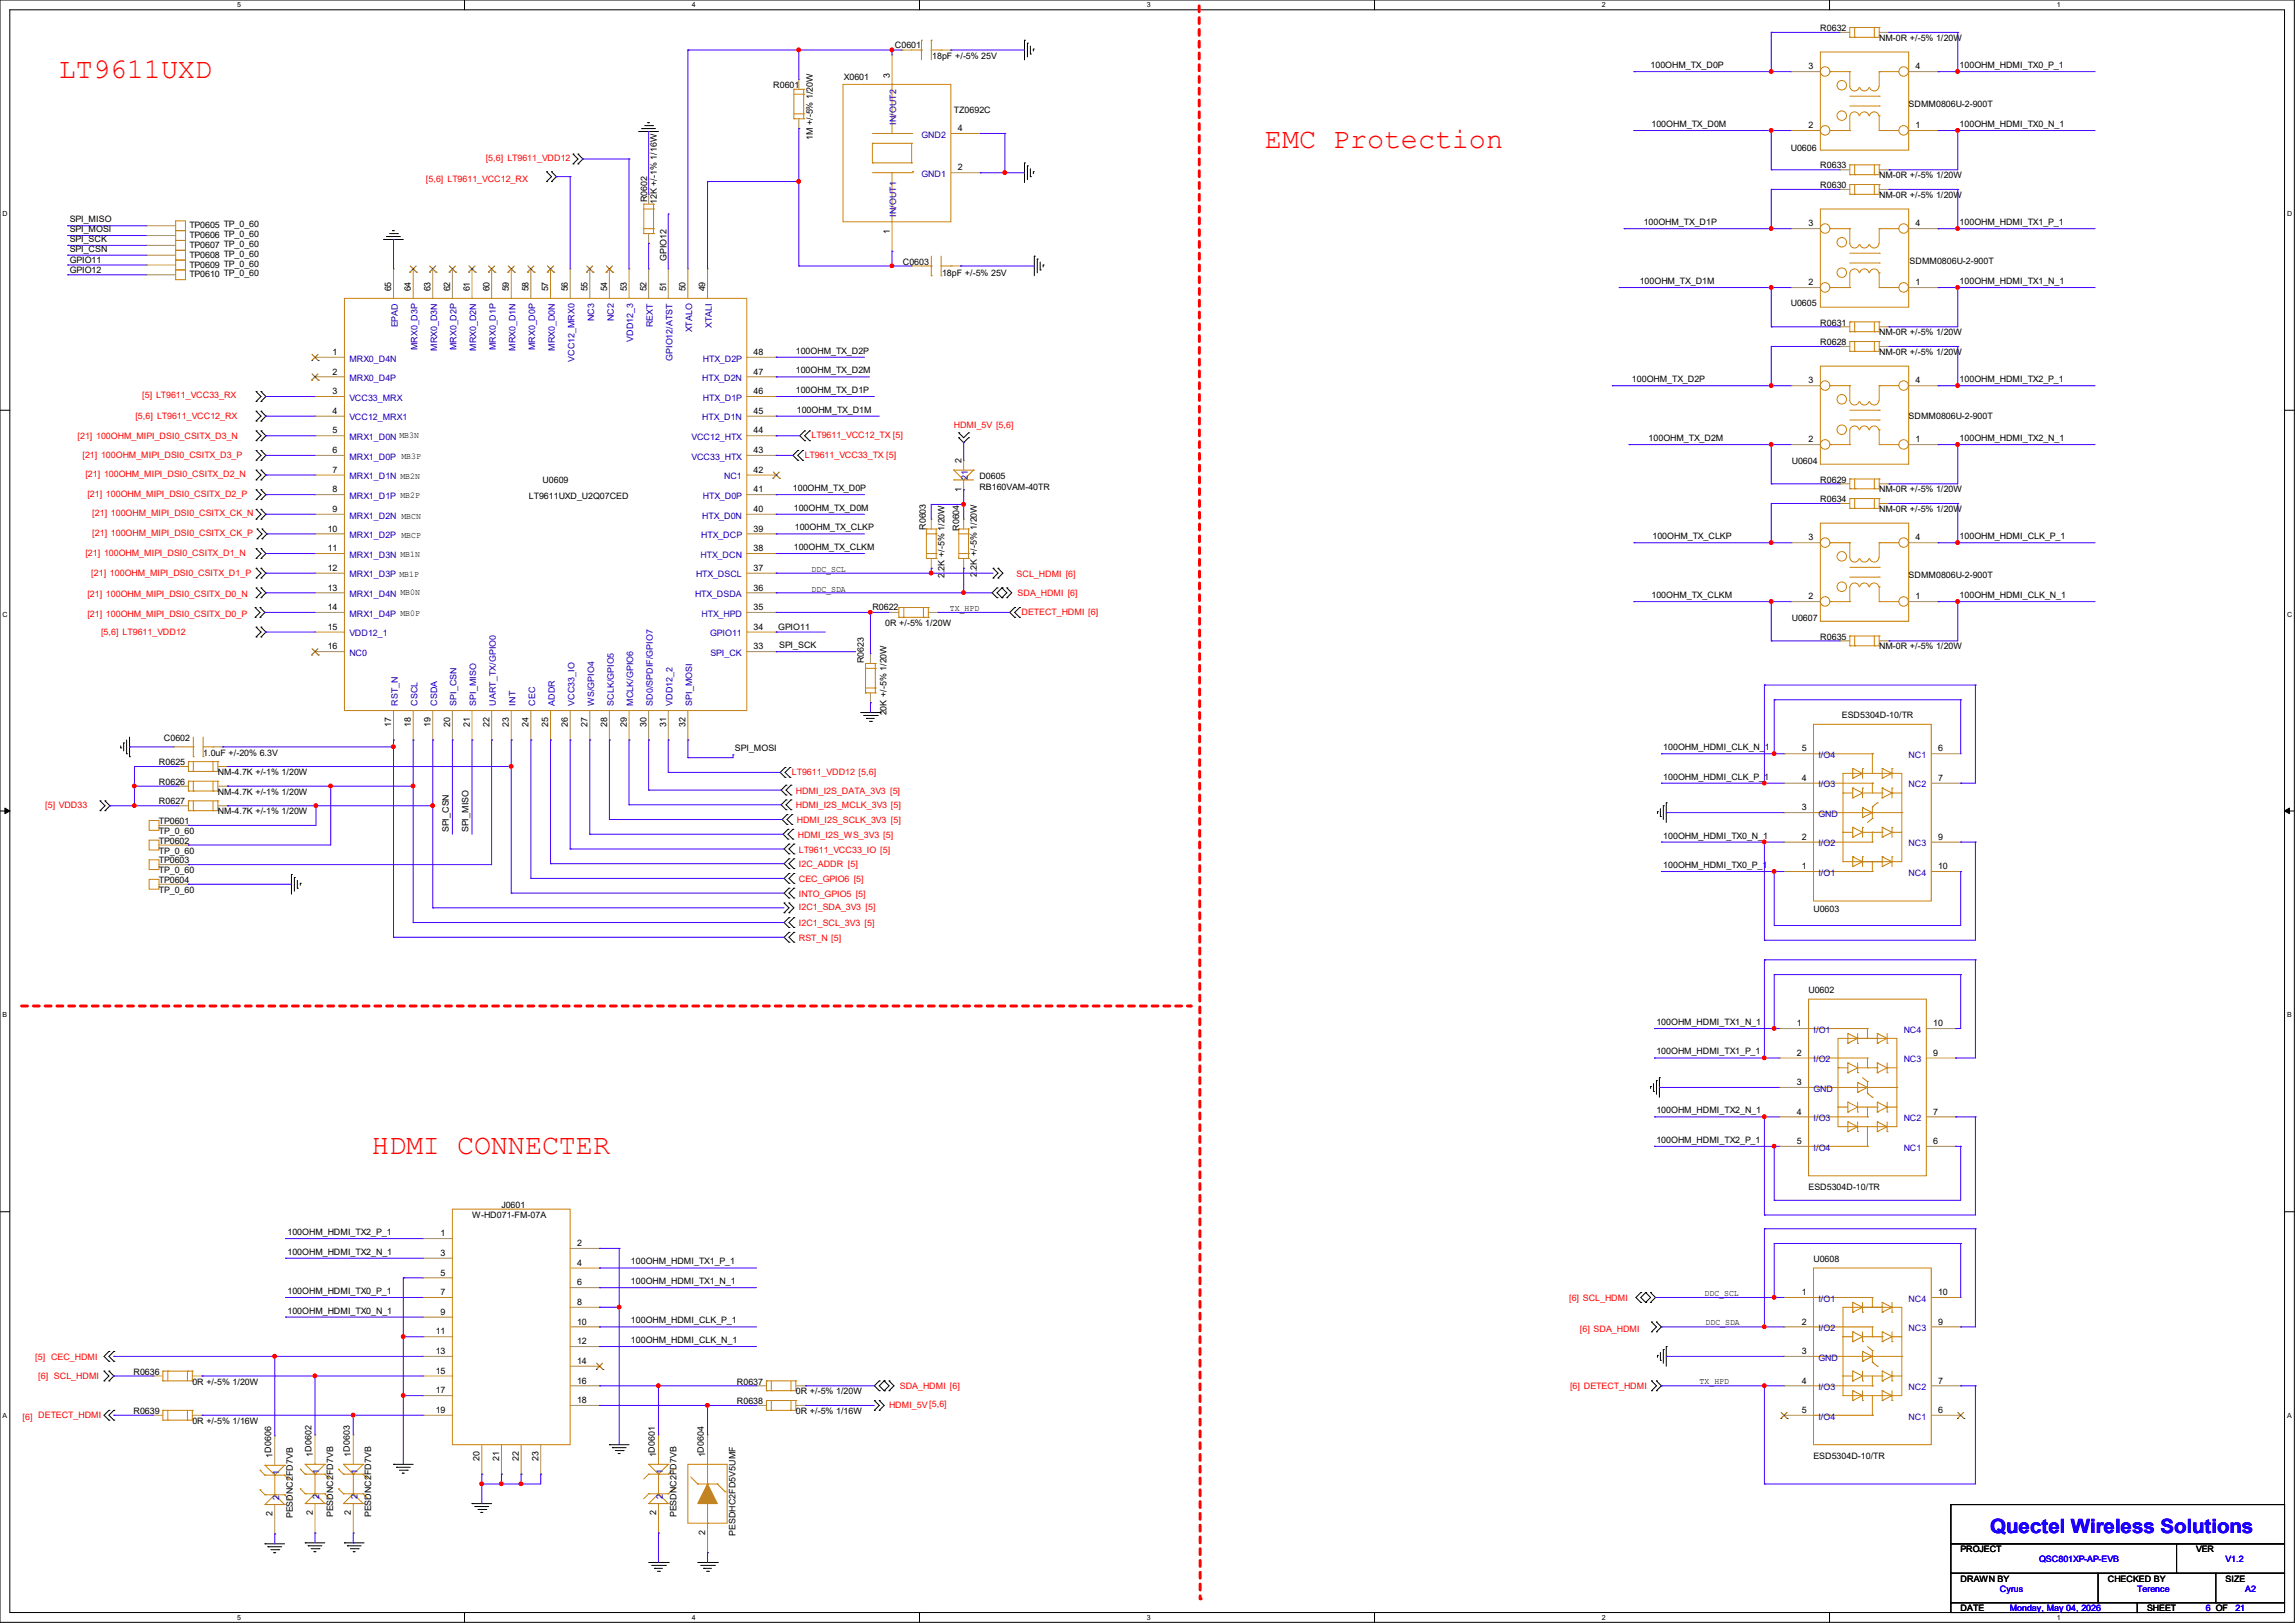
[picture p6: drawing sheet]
<svg xmlns="http://www.w3.org/2000/svg" width="297mm" height="210mm" viewBox="0 0 297 210" stroke-linecap="round" stroke-linejoin="round" font-family="sans-serif">
<defs><g id="words">
<g font-size="3.7" fill="#f00">
<text x="7.6" y="10.1">LT9611UXD</text>
<text x="163.7" y="19.1">EMC Protection</text>
<text x="48.1" y="149.3">HDMI CONNECTER</text>
</g>
<text font-size="2.5" fill="#00f" x="257.6" y="198.3">Quectel Wireless Solutions</text>
<g font-size="1.1">
<text x="235.6" y="4">R0632</text>
<text x="243.2" y="5.3">NM-0R +/-5% 1/20W</text>
<text x="100.1" y="11.4">R0601</text>
<text x="109.2" y="10.4">X0601</text>
<text x="115.2" y="10" transform="rotate(-90 115.2 10)">3</text>
<text x="115.8" y="6.2">C0601</text>
<text x="120.6" y="7.6">18pF +/-5% 25V</text>
<text x="213.6" y="8.8">100OHM_TX_D0P</text>
<text x="234.1" y="9">3</text>
<text x="247.9" y="9">4</text>
<text x="253.6" y="8.8">100OHM_HDMI_TX0_P_1</text>
<text x="123.4" y="14.6">TZ0692C</text>
<text x="123.9" y="17">4</text>
<text x="213.7" y="16.4">100OHM_TX_D0M</text>
<text x="234.1" y="16.6">2</text>
<text x="247" y="13.8">SDMM0806U-2-900T</text>
<text x="247.9" y="16.6">1</text>
<text x="253.6" y="16.4">100OHM_HDMI_TX0_N_1</text>
<text x="105.2" y="18.2" transform="rotate(-90 105.2 18.2)">1M +/-5% 1/20W</text>
<text x="123.9" y="22.1">2</text>
<text x="231.8" y="19.5">U0606</text>
<text x="235.6" y="21.8">R0633</text>
<text x="243.2" y="23.1">NM-0R +/-5% 1/20W</text>
<text x="9" y="28.7">SPI_MISO</text>
<text x="24.5" y="29.5">TP0605 TP_0_60</text>
<text x="83.7" y="26.2" transform="rotate(-90 83.7 26.2)">R0602</text>
<text x="85" y="26.4" transform="rotate(-90 85 26.4)">12K +/-1% 1/16W</text>
<text x="212.7" y="29.1">100OHM_TX_D1P</text>
<text x="234.1" y="29.3">3</text>
<text x="235.6" y="24.3">R0630</text>
<text x="243.2" y="25.6">NM-0R +/-5% 1/20W</text>
<text x="247.9" y="29.3">4</text>
<text x="253.6" y="29.1">100OHM_HDMI_TX1_P_1</text>
<text x="9" y="30">SPI_MOSI</text>
<text x="9" y="31.3">SPI_SCK</text>
<text x="9" y="32.6">SPI_CSN</text>
<text x="9" y="34">GPIO11</text>
<text x="9" y="35.3">GPIO12</text>
<text x="24.5" y="35.9">TP0610 TP_0_60</text>
<text x="24.5" y="30.8">TP0606 TP_0_60</text>
<text x="24.5" y="32.1">TP0607 TP_0_60</text>
<text x="24.5" y="33.4">TP0608 TP_0_60</text>
<text x="24.5" y="34.6">TP0609 TP_0_60</text>
<text x="86.2" y="33.8" transform="rotate(-90 86.2 33.8)">GPIO12</text>
<text x="115.2" y="30.2" transform="rotate(-90 115.2 30.2)">1</text>
<text x="116.8" y="34.2">C0603</text>
<text x="121.9" y="35.8">18pF +/-5% 25V</text>
<text x="247.1" y="34.1">SDMM0806U-2-900T</text>
<text x="50.6" y="37.7" transform="rotate(-90 50.6 37.7)">65</text>
<text x="53.2" y="37.7" transform="rotate(-90 53.2 37.7)">64</text>
<text x="55.7" y="37.7" transform="rotate(-90 55.7 37.7)">63</text>
<text x="58.3" y="37.7" transform="rotate(-90 58.3 37.7)">62</text>
<text x="60.8" y="37.7" transform="rotate(-90 60.8 37.7)">61</text>
<text x="63.3" y="37.7" transform="rotate(-90 63.3 37.7)">60</text>
<text x="65.9" y="37.7" transform="rotate(-90 65.9 37.7)">59</text>
<text x="68.4" y="37.7" transform="rotate(-90 68.4 37.7)">58</text>
<text x="71" y="37.7" transform="rotate(-90 71 37.7)">57</text>
<text x="73.5" y="37.7" transform="rotate(-90 73.5 37.7)">56</text>
<text x="76" y="37.7" transform="rotate(-90 76 37.7)">55</text>
<text x="78.6" y="37.7" transform="rotate(-90 78.6 37.7)">54</text>
<text x="81.1" y="37.7" transform="rotate(-90 81.1 37.7)">53</text>
<text x="83.7" y="37.7" transform="rotate(-90 83.7 37.7)">52</text>
<text x="86.2" y="37.7" transform="rotate(-90 86.2 37.7)">51</text>
<text x="88.7" y="37.7" transform="rotate(-90 88.7 37.7)">50</text>
<text x="91.3" y="37.7" transform="rotate(-90 91.3 37.7)">49</text>
<text x="212.2" y="36.7">100OHM_TX_D1M</text>
<text x="231.8" y="39.6">U0605</text>
<text x="234.1" y="36.9">2</text>
<text x="247.9" y="36.9">1</text>
<text x="253.6" y="36.7">100OHM_HDMI_TX1_N_1</text>
<text x="43.1" y="45.9">1</text>
<text x="97.5" y="45.9">48</text>
<text x="103" y="45.8">100OHM_TX_D2P</text>
<text x="235.6" y="44.7">R0628</text>
<text x="235.6" y="42.1">R0631</text>
<text x="243.2" y="45.9">NM-0R +/-5% 1/20W</text>
<text x="243.2" y="43.4">NM-0R +/-5% 1/20W</text>
<text x="43.1" y="48.5">2</text>
<text x="43.1" y="53.6">4</text>
<text x="43.1" y="51">3</text>
<text x="97.5" y="53.6">45</text>
<text x="97.5" y="51">46</text>
<text x="97.5" y="48.5">47</text>
<text x="103" y="48.3">100OHM_TX_D2M</text>
<text x="103" y="50.8">100OHM_TX_D1P</text>
<text x="103.1" y="53.4">100OHM_TX_D1M</text>
<text x="211.2" y="49.4">100OHM_TX_D2P</text>
<text x="234.1" y="49.6">3</text>
<text x="247.9" y="49.6">4</text>
<text x="253.6" y="49.4">100OHM_HDMI_TX2_P_1</text>
<text x="43.1" y="56.1">5</text>
<text x="43.1" y="58.6">6</text>
<text x="97.5" y="56.1">44</text>
<text x="97.5" y="58.6">43</text>
<text x="124.4" y="59.9" transform="rotate(-90 124.4 59.9)">2</text>
<text x="213.4" y="57.1">100OHM_TX_D2M</text>
<text x="234.1" y="57.2">2</text>
<text x="247" y="54.2">SDMM0806U-2-900T</text>
<text x="247.9" y="57.2">1</text>
<text x="253.6" y="57.1">100OHM_HDMI_TX2_N_1</text>
<text x="43.1" y="61.2">7</text>
<text x="43.1" y="63.7">8</text>
<text x="68.5" y="64.6">LT9611UXD_U2Q07CED</text>
<text x="70.2" y="62.4">U0609</text>
<text x="97.5" y="63.7">41</text>
<text x="97.5" y="61.2">42</text>
<text x="102.6" y="63.5">100OHM_TX_D0P</text>
<text x="124.4" y="63.6" transform="rotate(-90 124.4 63.6)">1</text>
<text x="126.7" y="61.9">D0605</text>
<text x="126.7" y="63.5">RB160VAM-40TR</text>
<text x="231.9" y="60">U0604</text>
<text x="235.6" y="62.4">R0629</text>
<text x="235.6" y="65">R0634</text>
<text x="243.2" y="63.7">NM-0R +/-5% 1/20W</text>
<text x="42.4" y="68.8">10</text>
<text x="42.4" y="71.3">11</text>
<text x="43.1" y="66.3">9</text>
<text x="97.5" y="66.3">40</text>
<text x="97.5" y="71.3">38</text>
<text x="97.5" y="68.8">39</text>
<text x="102.7" y="66.1">100OHM_TX_D0M</text>
<text x="102.7" y="71.2">100OHM_TX_CLKM</text>
<text x="102.9" y="68.6">100OHM_TX_CLKP</text>
<text x="119.8" y="68.6" transform="rotate(-90 119.8 68.6)">R0603</text>
<text x="124.1" y="68.7" transform="rotate(-90 124.1 68.7)">R0604</text>
<text x="213.9" y="69.8">100OHM_TX_CLKP</text>
<text x="234.1" y="69.9">3</text>
<text x="243.2" y="66.3">NM-0R +/-5% 1/20W</text>
<text x="247.9" y="69.9">4</text>
<text x="253.6" y="69.8">100OHM_HDMI_CLK_P_1</text>
<text x="42.4" y="73.9">12</text>
<text x="42.4" y="76.4">13</text>
<text x="97.5" y="73.9">37</text>
<text x="97.5" y="76.4">36</text>
<text x="105" y="74">DDC_SCL</text>
<text x="105" y="76.5">DDC_SDA</text>
<text x="122.2" y="74.8" transform="rotate(-90 122.2 74.8)">2.2K +/-5% 1/20W</text>
<text x="126.4" y="74.7" transform="rotate(-90 126.4 74.7)">2.2K +/-5% 1/20W</text>
<text x="213.7" y="77.4">100OHM_TX_CLKM</text>
<text x="234.1" y="77.6">2</text>
<text x="247" y="74.8">SDMM0806U-2-900T</text>
<text x="247.9" y="77.6">1</text>
<text x="253.6" y="77.4">100OHM_HDMI_CLK_N_1</text>
<text x="42.4" y="79">14</text>
<text x="42.4" y="81.5">15</text>
<text x="97.5" y="81.5">34</text>
<text x="97.5" y="79">35</text>
<text x="100.7" y="81.5">GPIO11</text>
<text x="100.8" y="83.9">SPI_SCK</text>
<text x="112.9" y="79">R0622</text>
<text x="114.6" y="81">0R +/-5% 1/20W</text>
<text x="122.9" y="79.1">TX_HPD</text>
<text x="231.9" y="80.4">U0607</text>
<text x="235.6" y="82.8">R0635</text>
<text x="42.4" y="84">16</text>
<text x="97.5" y="84">33</text>
<text x="111.8" y="85.8" transform="rotate(-90 111.8 85.8)">R0623</text>
<text x="243.2" y="84">NM-0R +/-5% 1/20W</text>
<text x="21.2" y="95.8">C0602</text>
<text x="50.6" y="94.1" transform="rotate(-90 50.6 94.1)">17</text>
<text x="53.2" y="94.1" transform="rotate(-90 53.2 94.1)">18</text>
<text x="55.7" y="94.1" transform="rotate(-90 55.7 94.1)">19</text>
<text x="58.3" y="94.1" transform="rotate(-90 58.3 94.1)">20</text>
<text x="60.8" y="94.1" transform="rotate(-90 60.8 94.1)">21</text>
<text x="63.3" y="94.1" transform="rotate(-90 63.3 94.1)">22</text>
<text x="65.9" y="94.1" transform="rotate(-90 65.9 94.1)">23</text>
<text x="68.4" y="94.1" transform="rotate(-90 68.4 94.1)">24</text>
<text x="71" y="94.1" transform="rotate(-90 71 94.1)">25</text>
<text x="73.5" y="94.1" transform="rotate(-90 73.5 94.1)">26</text>
<text x="76" y="94.1" transform="rotate(-90 76 94.1)">27</text>
<text x="78.6" y="94.1" transform="rotate(-90 78.6 94.1)">28</text>
<text x="81.1" y="94.1" transform="rotate(-90 81.1 94.1)">29</text>
<text x="83.7" y="94.1" transform="rotate(-90 83.7 94.1)">30</text>
<text x="86.2" y="94.1" transform="rotate(-90 86.2 94.1)">31</text>
<text x="88.7" y="94.1" transform="rotate(-90 88.7 94.1)">32</text>
<text x="114.7" y="92.6" transform="rotate(-90 114.7 92.6)">20K +/-5% 1/20W</text>
<text x="238.4" y="92.9">ESD5304D-10/TR</text>
<text x="20.6" y="101.6">R0626</text>
<text x="20.6" y="99">R0625</text>
<text x="26.3" y="97.9">1.0uF +/-20% 6.3V</text>
<text x="28.2" y="100.3">NM-4.7K +/-1% 1/20W</text>
<text x="95.1" y="97.2">SPI_MOSI</text>
<text x="215.3" y="100.9">100OHM_HDMI_CLK_P_1</text>
<text x="215.3" y="97.1">100OHM_HDMI_CLK_N_1</text>
<text x="233.2" y="101.1">4</text>
<text x="233.2" y="97.2">5</text>
<text x="250.8" y="97.2">6</text>
<text x="250.8" y="101.1">7</text>
<text x="20.6" y="104.1">R0627</text>
<text x="20.6" y="106.6">TP0601</text>
<text x="20.6" y="107.9">TP_0_60</text>
<text x="28.2" y="102.8">NM-4.7K +/-1% 1/20W</text>
<text x="28.2" y="105.4">NM-4.7K +/-1% 1/20W</text>
<text x="58.1" y="107.7" transform="rotate(-90 58.1 107.7)">SPI_CSN</text>
<text x="60.6" y="107.7" transform="rotate(-90 60.6 107.7)">SPI_MISO</text>
<text x="233.2" y="104.9">3</text>
<text x="20.6" y="109.2">TP0602</text>
<text x="20.6" y="110.5">TP_0_60</text>
<text x="20.6" y="111.7">TP0603</text>
<text x="20.6" y="113">TP_0_60</text>
<text x="215.3" y="112.3">100OHM_HDMI_TX0_P_1</text>
<text x="215.3" y="108.5">100OHM_HDMI_TX0_N_1</text>
<text x="233.2" y="112.5">1</text>
<text x="233.2" y="108.7">2</text>
<text x="250.8" y="108.7">9</text>
<text x="250.8" y="112.5">10</text>
<text x="20.6" y="114.3">TP0604</text>
<text x="20.6" y="115.5">TP_0_60</text>
<text x="234.7" y="118.1">U0603</text>
<text x="234.1" y="128.5">U0602</text>
<text x="214.4" y="136.4">100OHM_HDMI_TX1_P_1</text>
<text x="214.4" y="132.6">100OHM_HDMI_TX1_N_1</text>
<text x="232.5" y="132.8">1</text>
<text x="232.5" y="136.6">2</text>
<text x="250.2" y="136.6">9</text>
<text x="250.2" y="132.8">10</text>
<text x="232.5" y="140.4">3</text>
<text x="214.4" y="147.9">100OHM_HDMI_TX2_P_1</text>
<text x="214.4" y="144.1">100OHM_HDMI_TX2_N_1</text>
<text x="232.5" y="144.2">4</text>
<text x="232.5" y="148">5</text>
<text x="250.2" y="148">6</text>
<text x="250.2" y="144.2">7</text>
<text x="234.1" y="154">ESD5304D-10/TR</text>
<text x="37.2" y="159.8">100OHM_HDMI_TX2_P_1</text>
<text x="57" y="160">1</text>
<text x="61.1" y="157.6">W-HD071-FM-07A</text>
<text x="64.9" y="156.3">J0601</text>
<text x="74.7" y="161.3">2</text>
<text x="37.2" y="162.4">100OHM_HDMI_TX2_N_1</text>
<text x="37.2" y="167.4">100OHM_HDMI_TX0_P_1</text>
<text x="57" y="162.5">3</text>
<text x="57" y="165.1">5</text>
<text x="57" y="167.6">7</text>
<text x="74.7" y="163.8">4</text>
<text x="74.7" y="166.3">6</text>
<text x="81.7" y="163.6">100OHM_HDMI_TX1_P_1</text>
<text x="81.7" y="166.2">100OHM_HDMI_TX1_N_1</text>
<text x="220.6" y="167.7">DDC_SCL</text>
<text x="233.2" y="167.6">1</text>
<text x="234.7" y="163.3">U0608</text>
<text x="250.8" y="167.6">10</text>
<text x="37.2" y="170">100OHM_HDMI_TX0_N_1</text>
<text x="56.4" y="172.7">11</text>
<text x="57" y="170.1">9</text>
<text x="74.7" y="168.9">8</text>
<text x="74.7" y="171.4">10</text>
<text x="74.7" y="174">12</text>
<text x="81.7" y="171.2">100OHM_HDMI_CLK_P_1</text>
<text x="81.7" y="173.8">100OHM_HDMI_CLK_N_1</text>
<text x="220.7" y="171.4">DDC_SDA</text>
<text x="233.2" y="171.4">2</text>
<text x="250.8" y="171.4">9</text>
<text x="17.3" y="177.9">R0636</text>
<text x="24.9" y="179.2">0R +/-5% 1/20W</text>
<text x="56.4" y="175.2">13</text>
<text x="56.4" y="177.8">15</text>
<text x="74.7" y="176.5">14</text>
<text x="74.7" y="179">16</text>
<text x="95.4" y="179.2">R0637</text>
<text x="220" y="179">TX_HPD</text>
<text x="233.2" y="175.2">3</text>
<text x="233.2" y="179">4</text>
<text x="250.8" y="179">7</text>
<text x="17.3" y="183">R0639</text>
<text x="24.9" y="184.2">0R +/-5% 1/16W</text>
<text x="56.4" y="180.3">17</text>
<text x="56.4" y="182.8">19</text>
<text x="74.7" y="181.6">18</text>
<text x="95.4" y="181.7">R0638</text>
<text x="103" y="180.4">0R +/-5% 1/20W</text>
<text x="103" y="183">0R +/-5% 1/16W</text>
<text x="233.2" y="182.8">5</text>
<text x="250.8" y="182.8">6</text>
<text x="35.3" y="188.7" transform="rotate(-90 35.3 188.7)">1D0606</text>
<text x="40.5" y="188.6" transform="rotate(-90 40.5 188.6)">1D0602</text>
<text x="45.4" y="188.6" transform="rotate(-90 45.4 188.6)">1D0603</text>
<text x="62.1" y="189.1" transform="rotate(-90 62.1 189.1)">20</text>
<text x="64.6" y="189.1" transform="rotate(-90 64.6 189.1)">21</text>
<text x="67.1" y="189.1" transform="rotate(-90 67.1 189.1)">22</text>
<text x="69.7" y="189.1" transform="rotate(-90 69.7 189.1)">23</text>
<text x="84.9" y="188.6" transform="rotate(-90 84.9 188.6)">1D0601</text>
<text x="91.3" y="188.6" transform="rotate(-90 91.3 188.6)">1D0604</text>
<text x="234.7" y="188.8">ESD5304D-10/TR</text>
<text x="35.3" y="196.2" transform="rotate(-90 35.3 196.2)">2</text>
<text x="37.9" y="196.5" transform="rotate(-90 37.9 196.5)">PESDNC2FD7VB</text>
<text x="40.5" y="196.1" transform="rotate(-90 40.5 196.1)">2</text>
<text x="43.1" y="196.3" transform="rotate(-90 43.1 196.3)">PESDNC2FD7VB</text>
<text x="45.4" y="196.1" transform="rotate(-90 45.4 196.1)">2</text>
<text x="48" y="196.3" transform="rotate(-90 48 196.3)">PESDNC2FD7VB</text>
<text x="84.9" y="196.1" transform="rotate(-90 84.9 196.1)">2</text>
<text x="87.5" y="196.3" transform="rotate(-90 87.5 196.3)">PESDNC2FD7VB</text>
<text x="91.3" y="198.6" transform="rotate(-90 91.3 198.6)">2</text>
<text x="95.2" y="198.7" transform="rotate(-90 95.2 198.7)">PESDHC2FD5V5UMF</text>
<text x="253.7" y="200.9">PROJECT</text>
<text x="284.2" y="200.9">VER</text>
<text x="253.7" y="208.5">DATE</text>
<text x="253.7" y="204.7">DRAWN BY</text>
<text x="272.8" y="204.7">CHECKED BY</text>
<text x="277.9" y="208.5">SHEET</text>
<text x="288" y="204.7">SIZE</text>
</g>
<g font-size="1.1" fill="#00c">
<text x="116" y="16.2" transform="rotate(-90 116 16.2)">IN/OUT2</text>
<text x="119.2" y="17.8">GND2</text>
<text x="119.2" y="22.9">GND1</text>
<text x="116" y="28.1" transform="rotate(-90 116 28.1)">IN/OUT1</text>
<text x="76.9" y="41.6" transform="rotate(-90 76.9 41.6)">NC3</text>
<text x="79.4" y="41.6" transform="rotate(-90 79.4 41.6)">NC2</text>
<text x="45.2" y="46.8">MRX0_D4N</text>
<text x="51.5" y="42.4" transform="rotate(-90 51.5 42.4)">EPAD</text>
<text x="54" y="45.3" transform="rotate(-90 54 45.3)">MRX0_D3P</text>
<text x="56.6" y="45.4" transform="rotate(-90 56.6 45.4)">MRX0_D3N</text>
<text x="59.1" y="45.3" transform="rotate(-90 59.1 45.3)">MRX0_D2P</text>
<text x="61.6" y="45.4" transform="rotate(-90 61.6 45.4)">MRX0_D2N</text>
<text x="64.2" y="45.3" transform="rotate(-90 64.2 45.3)">MRX0_D1P</text>
<text x="66.7" y="45.4" transform="rotate(-90 66.7 45.4)">MRX0_D1N</text>
<text x="69.3" y="45.3" transform="rotate(-90 69.3 45.3)">MRX0_D0P</text>
<text x="71.8" y="45.4" transform="rotate(-90 71.8 45.4)">MRX0_D0N</text>
<text x="74.3" y="46.8" transform="rotate(-90 74.3 46.8)">VCC12_MRX0</text>
<text x="82" y="44.2" transform="rotate(-90 82 44.2)">VDD12_3</text>
<text x="84.5" y="42.3" transform="rotate(-90 84.5 42.3)">REXT</text>
<text x="87" y="46.7" transform="rotate(-90 87 46.7)">GPIO12/ATST</text>
<text x="89.6" y="43" transform="rotate(-90 89.6 43)">XTALO</text>
<text x="91" y="46.8">HTX_D2P</text>
<text x="92.1" y="42.5" transform="rotate(-90 92.1 42.5)">XTALI</text>
<text x="45.2" y="49.3">MRX0_D4P</text>
<text x="45.2" y="51.9">VCC33_MRX</text>
<text x="90.9" y="49.3">HTX_D2N</text>
<text x="91" y="51.9">HTX_D1P</text>
<text x="45.2" y="56.9">MRX1_D0N MB3N</text>
<text x="45.2" y="59.5">MRX1_D0P MB3P</text>
<text x="45.2" y="54.4">VCC12_MRX1</text>
<text x="89.5" y="56.9">VCC12_HTX</text>
<text x="89.5" y="59.5">VCC33_HTX</text>
<text x="90.9" y="54.4">HTX_D1N</text>
<text x="45.2" y="62">MRX1_D1N MB2N</text>
<text x="45.2" y="64.6">MRX1_D1P MB2P</text>
<text x="91" y="64.6">HTX_D0P</text>
<text x="93.7" y="62">NC1</text>
<text x="125.3" y="62.1" transform="rotate(-90 125.3 62.1)">21</text>
<text x="45.2" y="67.1">MRX1_D2N MBCN</text>
<text x="45.2" y="69.6">MRX1_D2P MBCP</text>
<text x="90.8" y="69.6">HTX_DCP</text>
<text x="90.9" y="67.1">HTX_D0N</text>
<text x="45.2" y="72.2">MRX1_D3N MB1N</text>
<text x="45.2" y="74.7">MRX1_D3P MB1P</text>
<text x="45.2" y="77.3">MRX1_D4N MB0N</text>
<text x="90" y="77.3">HTX_DSDA</text>
<text x="90.1" y="74.7">HTX_DSCL</text>
<text x="90.7" y="72.2">HTX_DCN</text>
<text x="45.2" y="79.8">MRX1_D4P MB0P</text>
<text x="45.2" y="82.3">VDD12_1</text>
<text x="90.8" y="79.8">HTX_HPD</text>
<text x="91.9" y="82.3">GPIO11</text>
<text x="45.2" y="84.9">NC0</text>
<text x="91.9" y="84.9">SPI_CK</text>
<text x="51.5" y="91.3" transform="rotate(-90 51.5 91.3)">RST_N</text>
<text x="54" y="91.3" transform="rotate(-90 54 91.3)">CSCL</text>
<text x="56.6" y="91.3" transform="rotate(-90 56.6 91.3)">CSDA</text>
<text x="59.1" y="91.3" transform="rotate(-90 59.1 91.3)">SPI_CSN</text>
<text x="61.6" y="91.3" transform="rotate(-90 61.6 91.3)">SPI_MISO</text>
<text x="64.2" y="91.3" transform="rotate(-90 64.2 91.3)">UART_TX/GPIO0</text>
<text x="66.7" y="91.3" transform="rotate(-90 66.7 91.3)">INT</text>
<text x="69.3" y="91.3" transform="rotate(-90 69.3 91.3)">CEC</text>
<text x="71.8" y="91.3" transform="rotate(-90 71.8 91.3)">ADDR</text>
<text x="74.3" y="91.3" transform="rotate(-90 74.3 91.3)">VCC33_IO</text>
<text x="76.9" y="91.3" transform="rotate(-90 76.9 91.3)">WS/GPIO4</text>
<text x="79.4" y="91.3" transform="rotate(-90 79.4 91.3)">SCLK/GPIO5</text>
<text x="82" y="91.3" transform="rotate(-90 82 91.3)">MCLK/GPIO6</text>
<text x="84.5" y="91.3" transform="rotate(-90 84.5 91.3)">SD0/SPDIF/GPIO7</text>
<text x="87" y="91.3" transform="rotate(-90 87 91.3)">VDD12_2</text>
<text x="89.6" y="91.3" transform="rotate(-90 89.6 91.3)">SPI_MOSI</text>
<text x="235.3" y="101.9">I/O3</text>
<text x="235.3" y="98.1">I/O4</text>
<text x="247" y="98.1">NC1</text>
<text x="247" y="101.9">NC2</text>
<text x="235.3" y="105.7">GND</text>
<text x="235.3" y="113.3">I/O1</text>
<text x="235.3" y="109.5">I/O2</text>
<text x="247" y="109.5">NC3</text>
<text x="247" y="113.3">NC4</text>
<text x="234.7" y="133.7">I/O1</text>
<text x="234.7" y="137.5">I/O2</text>
<text x="246.4" y="137.5">NC3</text>
<text x="246.4" y="133.7">NC4</text>
<text x="234.7" y="141.3">GND</text>
<text x="234.7" y="145.1">I/O3</text>
<text x="234.7" y="148.9">I/O4</text>
<text x="246.4" y="148.9">NC1</text>
<text x="246.4" y="145.1">NC2</text>
<text x="235.3" y="168.4">I/O1</text>
<text x="235.3" y="172.3">I/O2</text>
<text x="247" y="172.3">NC3</text>
<text x="247" y="168.4">NC4</text>
<text x="235.3" y="176.1">GND</text>
<text x="235.3" y="179.9">I/O3</text>
<text x="247" y="179.9">NC2</text>
<text x="235.3" y="183.7">I/O4</text>
<text x="247" y="183.7">NC1</text>
<text x="36.1" y="190.9" transform="rotate(-90 36.1 190.9)">1</text>
<text x="41.3" y="190.7" transform="rotate(-90 41.3 190.7)">1</text>
<text x="46.3" y="190.7" transform="rotate(-90 46.3 190.7)">1</text>
<text x="85.8" y="190.7" transform="rotate(-90 85.8 190.7)">1</text>
<text x="36.1" y="194.1" transform="rotate(-90 36.1 194.1)">2</text>
<text x="41.3" y="193.9" transform="rotate(-90 41.3 193.9)">2</text>
<text x="46.3" y="193.9" transform="rotate(-90 46.3 193.9)">2</text>
<text x="85.8" y="193.9" transform="rotate(-90 85.8 193.9)">2</text>
</g>
<g font-size="1.1" fill="#f00">
<text x="55.1" y="23.6">[5,6] LT9611_VCC12_RX</text>
<text x="62.9" y="20.8">[5,6] LT9611_VDD12</text>
<text x="18.4" y="51.5">[5] LT9611_VCC33_RX</text>
<text x="10" y="56.9">[21] 100OHM_MIPI_DSI0_CSITX_D3_N</text>
<text x="10.7" y="59.3">[21] 100OHM_MIPI_DSI0_CSITX_D3_P</text>
<text x="17.5" y="54.2">[5,6] LT9611_VCC12_RX</text>
<text x="104.1" y="59.3">LT9611_VCC33_TX [5]</text>
<text x="105" y="56.7">LT9611_VCC12_TX [5]</text>
<text x="123.4" y="55.3">HDMI_5V [5,6]</text>
<text x="11" y="61.7">[21] 100OHM_MIPI_DSI0_CSITX_D2_N</text>
<text x="11.3" y="64.3">[21] 100OHM_MIPI_DSI0_CSITX_D2_P</text>
<text x="11" y="72">[21] 100OHM_MIPI_DSI0_CSITX_D1_N</text>
<text x="11.9" y="66.8">[21] 100OHM_MIPI_DSI0_CSITX_CK_N</text>
<text x="11.9" y="69.3">[21] 100OHM_MIPI_DSI0_CSITX_CK_P</text>
<text x="11.3" y="77.3">[21] 100OHM_MIPI_DSI0_CSITX_D0_N</text>
<text x="11.8" y="74.5">[21] 100OHM_MIPI_DSI0_CSITX_D1_P</text>
<text x="131.6" y="74.6">SCL_HDMI [6]</text>
<text x="131.7" y="77.2">SDA_HDMI [6]</text>
<text x="11.3" y="79.8">[21] 100OHM_MIPI_DSI0_CSITX_D0_P</text>
<text x="13.1" y="82.1">[5,6] LT9611_VDD12</text>
<text x="132.2" y="79.6">DETECT_HDMI [6]</text>
<text x="102.5" y="100.3">LT9611_VDD12 [5,6]</text>
<text x="5.8" y="104.6">[5] VDD33</text>
<text x="103" y="102.7">HDMI_I2S_DATA_3V3 [5]</text>
<text x="103" y="104.6">HDMI_I2S_MCLK_3V3 [5]</text>
<text x="103.1" y="106.5">HDMI_I2S_SCLK_3V3 [5]</text>
<text x="103.2" y="108.4">HDMI_I2S_WS_3V3 [5]</text>
<text x="103.4" y="110.3">LT9611_VCC33_IO [5]</text>
<text x="103.4" y="112.2">I2C_ADDR [5]</text>
<text x="103.4" y="114.1">CEC_GPIO6 [5]</text>
<text x="103.4" y="116">INTO_GPIO5 [5]</text>
<text x="103.4" y="117.8">I2C1_SDA_3V3 [5]</text>
<text x="103.4" y="119.8">I2C1_SCL_3V3 [5]</text>
<text x="103.4" y="121.8">RST_N [5]</text>
<text x="203.1" y="168.4">[6] SCL_HDMI</text>
<text x="204.5" y="172.3">[6] SDA_HDMI</text>
<text x="4.6" y="176">[5] CEC_HDMI</text>
<text x="5" y="178.4">[6] SCL_HDMI</text>
<text x="116.5" y="179.8">SDA_HDMI [6]</text>
<text x="203.2" y="179.8">[6] DETECT_HDMI</text>
<text x="2.9" y="183.7">[6] DETECT_HDMI</text>
<text x="115.1" y="182.2">HDMI_5V [5,6]</text>
</g>
<g font-size="1.1" fill="#00f">
<text x="263.9" y="202.1">QSC801XP-AP-EVB</text>
<text x="288" y="202.1">V1.2</text>
<text x="258.8" y="206">Cyrus</text>
<text x="260.1" y="208.5">Monday, May 04, 2026</text>
<text x="276.6" y="206">Terence</text>
<text x="285.5" y="208.5">6 OF</text>
<text x="289.3" y="208.5">21</text>
<text x="290.6" y="206">A2</text>
</g>
<g font-size=".9">
<text x="30.7" y=".9">5</text>
<text x="89.5" y=".9">4</text>
<text x="148.4" y=".9">3</text>
<text x="207.3" y=".9">2</text>
<text x="266.2" y=".9">1</text>
<text x=".3" y="28">D</text>
<text x="296" y="28">D</text>
<text x=".3" y="79.8">C</text>
<text x="296" y="79.8">C</text>
<text x=".3" y="131.7">B</text>
<text x="296" y="131.7">B</text>
<text x=".3" y="183.5">A</text>
<text x="296" y="183.5">A</text>
<text x="30.7" y="209.6">5</text>
<text x="89.5" y="209.6">4</text>
<text x="148.4" y="209.6">3</text>
<text x="207.3" y="209.6">2</text>
<text x="266.2" y="209.6">1</text>
</g>
</g></defs>
<path d="M0 0h296.9v209.9h-296.9zM1.3 1.3h294.4v207.4h-294.4z" fill="none" stroke="#000" stroke-width=".13"/>
<g fill="#fff">
<path d="M30.7 .1h.5v1h-.5z"/>
<path d="M30.7 208.8h.5v1h-.5z"/>
</g>
<path d="M60.1 0v1.3M60.1 208.7v1.2" fill="none" stroke="#000" stroke-width=".13"/>
<g fill="#fff">
<path d="M89.5 .1h.5v1h-.5z"/>
<path d="M89.5 208.8h.5v1h-.5z"/>
</g>
<path d="M119 0v1.3M119 208.7v1.2" fill="none" stroke="#000" stroke-width=".13"/>
<g fill="#fff">
<path d="M148.4 .1h.5v1h-.5z"/>
<path d="M148.4 208.8h.5v1h-.5z"/>
</g>
<path d="M177.9 0v1.3M177.9 208.7v1.2" fill="none" stroke="#000" stroke-width=".13"/>
<g fill="#fff">
<path d="M207.3 .1h.5v1h-.5z"/>
<path d="M207.3 208.8h.5v1h-.5z"/>
</g>
<path d="M236.8 0v1.3M236.8 208.7v1.2" fill="none" stroke="#000" stroke-width=".13"/>
<g fill="#fff">
<path d="M266.2 .1h.5v1h-.5z"/>
<path d="M266.2 208.8h.5v1h-.5z"/>
<path d="M.3 27.2h.7v1h-.7z"/>
<path d="M296 27.2h.6v1h-.6z"/>
<path d="M.3 79h.7v1h-.7z"/>
<path d="M296 79h.6v1h-.6z"/>
</g>
<path d="M0 53.1h1.3M295.7 53.1h1.2" fill="none" stroke="#000" stroke-width=".13"/>
<g fill="#fff">
<path d="M.3 130.9h.6v1h-.6z"/>
<path d="M296 130.9h.6v1h-.6z"/>
</g>
<path d="M0 104.9h1.3M295.7 104.9h1.2" fill="none" stroke="#000" stroke-width=".13"/>
<path d="M.6 104.6l.7 .3-.7 .4zM295.7 104.9l.6-.3v.7z" fill="#000" stroke="#000" stroke-width=".13"/>
<g fill="#fff">
<path d="M.3 182.7h.6v1h-.6z"/>
<path d="M296 182.7h.5v1h-.5z"/>
</g>
<path d="M0 156.8h1.3M295.7 156.8h1.2" fill="none" stroke="#000" stroke-width=".13"/>
<path d="M155.2 .8l.1 206.1" fill="none" stroke="#f00" stroke-width=".38" stroke-dasharray=".8 .8"/>
<circle cx="155.3" cy="206.9" r=".19" fill="#f00" stroke-dasharray=".8 .8"/>
<path d="M2.8 130.2h151.3" fill="none" stroke="#f00" stroke-width=".38" stroke-dasharray=".8 .8"/>
<circle cx="154.1" cy="130.2" r=".19" fill="#f00" stroke-dasharray=".8 .8"/>
<g fill="none" stroke="#000" stroke-width=".13">
<path d="M74.2 19.9h.1M74.2 19.9l.6 .7-.6 .6M74.8 19.9h.1M74.8 19.9l.6 .7-.6 .6M82.7 17h.1M82.7 17h2.5M83.1 16.6h.1M83.1 16.6h1.7M83.4 16.3h1.1M83.8 15.9h.1M83.8 15.9h.3M84.5 16.3h.1"/>
<path d="M132.6 5.2h.1M132.6 5.2v2.5M133 5.6h.1M133 5.6v1.8M133.3 7h.1M133.3 6v1M133.7 6.3h.1M133.7 6.3v.3M49.7 31h.1M49.7 31h2.5M50 30.6h.1M50 30.6h1.8"/>
<path d="M50.4 30.2h1M50.8 29.8h.1M50.8 29.8h.3M51.4 30.2h.1M70.7 23.5h.1M70.7 22.2h.1M70.7 22.2l.7 .7-.7 .6M71.4 22.2h.1M71.4 23.5h.1M71.4 22.2l.6 .7-.6 .6M74.2 21.2h.1M74.8 21.2h.1"/>
<path d="M132.6 21.1h.1M132.6 21.1v2.5M133 21.5h.1M133 21.5v1.7M133.3 22.9h.1M133.3 21.8v1.1M133.7 22.2h.1M133.7 22.2v.3M133.9 33.1h.1M133.9 33.1v2.6M134.2 33.5h.1M134.2 33.5v1.8"/>
<path d="M134.6 34.9h.1M134.6 33.9v1M135 34.3h.1M135 34.3v.2M33.1 51.9h.1M33.1 50.7h.1M33.1 54.5h.1M33.1 53.2h.1M33.1 57h.1M33.1 55.8h.1M33.1 59.6h.1M33.1 58.3h.1"/>
<path d="M33.1 50.7l.7 .6-.7 .6M33.1 53.2l.7 .6-.7 .7M33.1 55.8l.7 .6-.7 .6M33.1 58.3l.7 .6-.7 .7M33.8 50.7h.1M33.8 51.9h.1M33.8 53.2h.1M33.8 54.5h.1M33.8 55.8h.1M33.8 57h.1M33.8 58.3h.1M33.8 59.6h.1"/>
<path d="M33.8 50.7l.6 .6-.6 .6M33.8 53.2l.6 .6-.6 .7M33.8 55.8l.6 .6-.6 .6M33.8 58.3l.6 .6-.6 .7M103.3 58.3h.1M103.3 59.6h.1M103.3 58.3l-.7 .6 .7 .7M103.9 59.6h.1M103.9 58.3h.1M103.9 58.3l-.6 .6 .6 .7M104.1 55.8h.1M104.1 57h.1"/>
<path d="M104.1 55.8l-.6 .6 .6 .6M104.8 57h.1M104.8 55.8h.1M104.8 55.8l-.7 .6 .7 .6M124.1 56.6h.1M124.1 56h.1M124.1 56.6l.6 .7 .6-.7M124.1 56l.6 .6 .6-.6M125.3 56.6h.1M125.3 56h.1M33 79.9h.1M33 78.6h.1"/>
<path d="M33 78.6l.7 .6-.7 .7M33.1 62.1h.1M33.1 60.8h.1M33.1 64.6h.1M33.1 63.4h.1M33.1 67.2h.1M33.1 65.9h.1M33.1 72.3h.1M33.1 71h.1M33.1 74.8h.1M33.1 73.5h.1M33.1 77.3h.1"/>
<path d="M33.1 76.1h.1M33.1 60.8l.7 .7-.7 .6M33.1 63.4l.7 .6-.7 .6M33.1 65.9l.7 .6-.7 .7M33.1 71l.7 .6-.7 .7M33.1 73.5l.7 .7-.7 .6M33.1 76.1l.7 .6-.7 .6M33.3 69.7h.1M33.3 68.5h.1M33.3 68.5l.6 .6-.6 .6M33.7 78.6h.1M33.7 79.9h.1"/>
<path d="M33.7 78.6l.6 .6-.6 .7M33.8 60.8h.1M33.8 62.1h.1M33.8 63.4h.1M33.8 64.6h.1M33.8 65.9h.1M33.8 67.2h.1M33.8 71h.1M33.8 72.3h.1M33.8 73.5h.1M33.8 74.8h.1M33.8 76.1h.1"/>
<path d="M33.8 77.3h.1M33.8 60.8l.6 .7-.6 .6M33.8 63.4l.6 .6-.6 .6M33.8 65.9l.6 .6-.6 .7M33.8 71l.6 .6-.6 .7M33.8 73.5l.6 .7-.6 .6M33.8 76.1l.6 .6-.6 .6M33.9 68.5h.1M33.9 69.7h.1M33.9 68.5l.6 .6-.6 .6M128.5 73.5h.1M128.5 74.8h.1"/>
<path d="M128.5 73.5l.7 .7-.7 .6M129 76.1h.1M129 77.3h.1M129 76.1l-.6 .6 .6 .6M129.2 73.5h.1M129.2 74.8h.1M129.2 73.5l.6 .7-.6 .6M129.7 76.1h.1M129.7 77.3h.1M129.7 76.1l.6 .6-.6 .6M129.7 76.1l-.7 .6 .7 .6M130.3 76.1h.1"/>
<path d="M130.3 77.3h.1M130.3 76.1l.6 .6-.6 .6M131.3 78.6h.1M131.3 79.9h.1M131.3 78.6l-.6 .6 .6 .7M132 79.9h.1M132 78.6h.1M132 78.6l-.7 .6 .7 .7M15.6 96.8h.1M15.6 96.5v.3M16 96.1h.1M16 96.1v1.1"/>
<path d="M16.4 97.5h.1M16.4 95.8v1.7M16.8 97.9h.1M16.8 95.4v2.5M33.1 82.4h.1M33.1 81.2h.1M33.1 81.2l.7 .6-.7 .6M33.8 81.2h.1M33.8 82.4h.1M33.8 81.2l.6 .6-.6 .6M101.6 99.3h.1M101.6 99.3l-.6 .6 .6 .7"/>
<path d="M102.2 99.3h.1M102.2 99.3l-.6 .6 .6 .7M111.4 92.2h2.5M111.8 92.6h1.7M112.1 93h.1M112.1 93h1.1M112.5 93.3h.3M112.8 93.3h.1M113.5 92.6h.1M113.9 92.2h.1M13 104.9h.1M13 103.6h.1"/>
<path d="M13 103.6l.6 .7-.6 .6M13.6 103.6h.1M13.6 104.9h.1M13.6 103.6l.6 .7-.6 .6M37.7 113.2h.1M37.7 113.2v2.5M38.1 113.5h.1M38.1 113.5v1.8M38.5 114.9h.1M38.5 113.9v1M38.9 114.3h.1M38.9 114.3v.3"/>
<path d="M101.5 118.1h.1M101.5 116.8h.1M101.5 116.8l.6 .7-.6 .6M101.6 100.6h.1M101.7 102.9h.1M101.7 101.6h.1M101.7 104.8h.1M101.7 103.5h.1M101.7 101.6l-.6 .6 .6 .7M101.7 103.5l-.6 .6 .6 .7M101.9 106.7h.1M101.9 105.4h.1"/>
<path d="M101.9 105.4l-.7 .6 .7 .7M102 108.6h.1M102 107.3h.1M102 107.3l-.7 .6 .7 .7M102.1 110.5h.1M102.1 109.2h.1M102.1 112.4h.1M102.1 111.1h.1M102.1 114.3h.1M102.1 113h.1M102.1 116.2h.1M102.1 114.9h.1"/>
<path d="M102.1 118.1h.1M102.1 116.8h.1M102.1 118.7h.1M102.1 109.2l-.6 .7 .6 .6M102.1 111.1l-.6 .7 .6 .6M102.1 113l-.6 .7 .6 .6M102.1 114.9l-.6 .7 .6 .6M102.1 116.8l.6 .7-.6 .6M102.1 118.7l-.6 .7 .6 .6M102.2 100.6h.1M102.4 101.6h.1M102.4 102.9h.1"/>
<path d="M102.4 103.5h.1M102.4 104.8h.1M102.4 101.6l-.7 .6 .7 .7M102.4 103.5l-.7 .6 .7 .7M102.5 105.4h.1M102.5 106.7h.1M102.5 105.4l-.6 .6 .6 .7M102.6 107.3h.1M102.6 108.6h.1M102.6 107.3l-.6 .6 .6 .7M102.7 109.2h.1M102.7 110.5h.1"/>
<path d="M102.7 111.1h.1M102.7 112.4h.1M102.7 113h.1M102.7 114.3h.1M102.7 114.9h.1M102.7 116.2h.1M102.7 118.7h.1M102.7 109.2l-.6 .7 .6 .6M102.7 111.1l-.6 .7 .6 .6M102.7 113l-.6 .7 .6 .6M102.7 114.9l-.6 .7 .6 .6M102.7 118.7l-.6 .7 .6 .6"/>
<path d="M214.5 105h.1M214.5 105v.3M214.9 105.7h.1M214.9 104.6v1.1M215.3 104.3h.1M215.3 104.3v1.7M215.6 103.9h.1M215.6 103.9v2.5M102.1 120h.1M102.1 121.9h.1M102.1 120.6h.1M102.1 120.6l-.6 .7 .6 .6"/>
<path d="M102.7 120h.1M102.7 120.6h.1M102.7 121.9h.1M102.7 120.6l-.6 .7 .6 .6M214.4 139.8h.1M214.4 139.8v1.8M214.8 139.4h.1M214.8 139.4v2.6M213.6 140.6h.1M213.6 140.6v.2M214 141.2h.1M214 140.2v1"/>
<path d="M13.5 178.7h.1M13.5 177.4h.1M13.5 177.4l.6 .7-.6 .6M14.1 177.4h.1M14.1 178.7h.1M14.1 174.9h.1M14.1 176.1h.1M14.1 177.4l.6 .7-.6 .6M14.1 174.9l-.6 .6 .6 .6M14.7 174.9h.1M14.7 176.1h.1M14.7 174.9l-.6 .6 .6 .6"/>
<path d="M113.8 178.7h.1M113.8 180h.1M113.8 178.7l-.6 .6 .6 .7M114.4 178.7h.1M114.4 180h.1M114.4 178.7l.7 .6-.7 .7M114.4 178.7l-.6 .6 .6 .7M115.1 178.7h.1M115.1 180h.1M115.1 178.7l.6 .6-.6 .7M212.3 167.3h.1M212.3 168.5h.1"/>
<path d="M212.3 167.3l-.6 .6 .6 .6M213 167.3h.1M213 168.5h.1M213 167.3l-.7 .6 .7 .6M213 167.3l.6 .6-.6 .6M213.6 167.3h.1M213.6 168.5h.1M213.6 167.3l.6 .6-.6 .6M213.7 172.3h.1M213.7 171.1h.1M213.7 180h.1M213.7 178.7h.1"/>
<path d="M213.7 171.1l.7 .6-.7 .6M213.7 178.7l.7 .6-.7 .7M214.4 171.1h.1M214.4 172.3h.1M214.4 178.7h.1M214.4 180h.1M214.4 171.1l.6 .6-.6 .6M214.4 178.7l.6 .6-.6 .7M214.5 175.4h.1M214.5 175.4v.2M214.9 176h.1M214.9 175v1"/>
<path d="M215.3 174.6h.1M215.3 174.6v1.8M215.6 174.2h.1M215.6 174.2v2.6M14.1 182.5h.1M14.1 183.8h.1M14.1 182.5l-.6 .6 .6 .7M14.7 182.5h.1M14.7 183.8h.1M14.7 182.5l-.6 .6 .6 .7M34.3 199.8h.1M34.3 199.8h2.5"/>
<path d="M39.5 199.6h.1M39.5 199.6h2.5M44.6 199.6h.1M44.6 199.6h2.5M50.9 189.5h.1M50.9 189.5h2.6M51.3 189.9h.1M51.3 189.9h1.8M51.7 190.2h1M52.1 190.6h.1M52.1 190.6h.2M52.7 190.2h.1"/>
<path d="M61.1 194.6h.1M61.1 194.6h2.5M61.5 194.9h.1M61.5 194.9h1.7M61.8 195.3h1.1M62.2 195.7h.1M62.2 195.7h.3M62.9 195.3h.1M78.9 186.9h.1M78.9 186.9h2.5M79.2 187.3h.1M79.2 187.3h1.8"/>
<path d="M79.6 187.7h1M80 188.1h.1M80 188.1h.3M80.6 187.7h.1M113.2 181.2h.1M113.2 182.5h.1M113.2 181.2l.6 .7-.6 .6M113.8 181.2h.1M113.8 182.5h.1M113.8 181.2l.6 .7-.6 .6M252.5 194.7h43.2v5.1h-43.2zM252.5 199.8h43.2v3.8h-43.2z"/>
<path d="M281.7 199.8v3.8M34.7 200.2h.1M34.7 200.2h1.7M35.1 200.5h1M35.4 200.9h.1M35.4 200.9h.3M36.1 200.5h.1M39.9 200h.1M39.9 200h1.8M40.3 200.4h1M40.6 200.8h.1M40.6 200.8h.3"/>
<path d="M41.3 200.4h.1M45 200h.1M45 200h1.7M45.3 200.4h1.1M45.7 200.8h.1M45.7 200.8h.3M46.4 200.4h.1M83.9 202.2h2.6M84.3 202.6h1.8M84.7 202.9h.1M84.7 202.9h1M85.1 203.3h.2"/>
<path d="M85.3 203.3h.1M86.1 202.6h.1M86.5 202.2h.1M90.3 202.2h2.5M90.7 202.6h1.8M91.1 202.9h.1M91.1 202.9h1M91.4 203.3h.3M91.7 203.3h.1M92.5 202.6h.1M92.8 202.2h.1M252.5 203.6h43.2v3.8h-43.2z"/>
<path d="M252.5 207.4h24.1v1.3h-24.1zM271.5 207.4h.1M271.5 203.6v3.8M276.6 207.4h19.1v1.3h-19.1zM281.7 203.6h.1M286.8 207.4h.1M286.8 203.6v3.8"/>
</g>
<g fill="none" stroke="#cc8006" stroke-width=".13">
<path d="M102.7 11.6h.1M102.7 15.4h.1M102.7 15.4h1.3M102.7 11.6h1.3M102.7 11.6v3.8M102.7 14.7h1.3M102.7 12.2h1.3M104 15.4h.1M104 11.6h.1M104 14.7h.1M104 12.2h.1M104 11.6v3.8"/>
<path d="M109.1 10.9h14v17.8h-14zM112.9 18.5h.1M112.9 18.5h5.1M112.9 18.5v2.6M112.9 17.3h5.1M115.4 10.9h.1M115.4 10.9v6.4M118 18.5h.1M118 17.3h.1M118 18.5v2.6M118 6.5h1.3M119.3 5.2h.1"/>
<path d="M119.3 6.5h.1M119.3 5.2v2.5M120.5 5.2h.1M120.5 5.2v2.5M120.5 6.5h1.3M121.8 6.5h.1M235.6 6.7h11.4v12.7h-11.4zM236.9 9.3h.1M236.9 16.9h.1M236.9 9.3h2.5M236.9 16.9h2.5M239.4 9.3v1.9a.61 .61 0 0 0 .5 .6 .61 .61 0 0 0 .7-.5"/>
<path d="M239.4 9.3h.1M239.4 16.9h.1M239.4 4.8h.1M239.4 3.6h.1M239.4 3.6v1.2M239.4 12.4h3.8M239.4 13.7h3.8M239.4 4.8h3.8M239.4 3.6h3.8M240 4.8h.1M240 3.6v1.2M240.6 15a.61 .61 0 0 0-.6-.5 .61 .61 0 0 0-.6 .5v1.9"/>
<path d="M240.7 11.3a.61 .61 0 0 0 .6 .5 .61 .61 0 0 0 .6-.5M241.9 15a.61 .61 0 0 0-.6-.5 .61 .61 0 0 0-.6 .5M242.6 4.8h.1M242.6 3.6v1.2M243.1 15a.61 .61 0 0 0-.6-.5 .61 .61 0 0 0-.6 .5M243.2 11.2a.61 .61 0 0 1-.6 .6 .61 .61 0 0 1-.6-.5M243.2 9.3h.1M243.2 15h.1M243.2 12.4h.1M243.2 13.7h.1M243.2 16.9h.1M243.2 4.8h.1"/>
<path d="M243.2 3.6h.1M243.2 3.6v1.2M243.2 9.3v1.9M243.2 15v1.9M243.2 9.3h2.5M243.2 16.9h2.5M22.7 34.9h1.3v1.3h-1.3zM22.7 28.6h1.3v1.2h-1.3zM22.7 29.8h1.3v1.3h-1.3zM22.7 31.1h1.3v1.3h-1.3zM22.7 32.4h1.3v1.3h-1.3zM22.7 33.7h1.3v1.2h-1.3z"/>
<path d="M44.6 38.6h52v53.3h-52zM83.3 26.4h.1M83.3 30.2h.1M83.3 29.6h1.3M83.3 30.2h1.3M83.3 26.4h1.3M83.3 26.4v3.8M83.3 27.1h1.3M84.6 30.2h.1M84.6 26.4h.1M84.6 29.6h.1M84.6 27.1h.1"/>
<path d="M84.6 26.4v3.8M112.9 21.1h.1M112.9 21.1h5.1M112.9 22.4h5.1M115.4 22.4h.1M115.4 22.4v6.3M118 21.1h.1M118 22.4h.1M118.1 22.2h.1M119.3 34.4h1.2M120.5 35.7h.1M120.5 34.4h.1"/>
<path d="M120.5 33.1v2.6M121.8 35.7h.1M121.8 33.1v2.6M121.8 34.4h1.3M123.1 34.4h.1M235.6 27.1h11.4v12.7h-11.4zM236.9 29.6h.1M236.9 37.2h.1M236.9 29.6h2.5M236.9 37.2h2.5M239.4 25.1h.1M239.4 23.9h.1"/>
<path d="M239.4 29.6v1.9a.61 .61 0 0 0 .5 .6 .61 .61 0 0 0 .7-.5M239.4 29.6h.1M239.4 37.2h.1M239.4 22.6h.1M239.4 21.3h.1M239.4 21.3v1.3M239.4 23.9v1.2M239.4 25.1h3.8M239.4 23.9h3.8M239.4 32.8h3.8M239.4 34h3.8M239.4 22.6h3.8"/>
<path d="M239.4 21.3h3.8M240 25.1h.1M240 22.6h.1M240 21.3v1.3M240 23.9v1.2M240.6 35.3a.61 .61 0 0 0-.6-.5 .61 .61 0 0 0-.6 .5v1.9M240.7 31.6a.61 .61 0 0 0 .6 .5 .61 .61 0 0 0 .6-.5M241.9 35.3a.61 .61 0 0 0-.6-.5 .61 .61 0 0 0-.6 .5M242.6 25.1h.1M242.6 22.6h.1M242.6 21.3v1.3M242.6 23.9v1.2"/>
<path d="M243.1 35.3a.61 .61 0 0 0-.6-.5 .61 .61 0 0 0-.6 .5M243.2 31.5a.61 .61 0 0 1-.6 .6 .61 .61 0 0 1-.6-.5M243.2 25.1h.1M243.2 23.9h.1M243.2 29.6h.1M243.2 35.3h.1M243.2 32.8h.1M243.2 34h.1M243.2 37.2h.1M243.2 22.6h.1M243.2 21.3h.1M243.2 21.3v1.3"/>
<path d="M243.2 23.9v1.2M243.2 29.6v1.9M243.2 35.3v1.9M243.2 29.6h2.5M243.2 37.2h2.5M235.6 47.4h11.4v12.7h-11.4zM236.9 49.9h.1M236.9 57.5h.1M236.9 49.9h2.5M236.9 57.5h2.5M239.4 49.9v1.9a.61 .61 0 0 0 .5 .6 .61 .61 0 0 0 .7-.4M239.4 49.9h.1"/>
<path d="M239.4 57.5h.1M239.4 45.5h.1M239.4 44.2h.1M239.4 42.9h.1M239.4 41.7h.1M239.4 41.7v1.2M239.4 44.2v1.3M239.4 53.1h3.8M239.4 54.4h3.8M239.4 45.5h3.8M239.4 44.2h3.8M239.4 42.9h3.8"/>
<path d="M239.4 41.7h3.8M240 45.5h.1M240 42.9h.1M240 41.7v1.2M240 44.2v1.3M240.6 55.6a.61 .61 0 0 0-.6-.5 .61 .61 0 0 0-.6 .5v1.9M240.7 51.9a.61 .61 0 0 0 .6 .5 .61 .61 0 0 0 .6-.4M241.9 55.6a.61 .61 0 0 0-.6-.5 .61 .61 0 0 0-.6 .5M242.6 45.5h.1M242.6 42.9h.1M242.6 41.7v1.2M242.6 44.2v1.3"/>
<path d="M243.1 55.6a.61 .61 0 0 0-.6-.5 .61 .61 0 0 0-.6 .5M243.2 51.8a.61 .61 0 0 1-.6 .6 .61 .61 0 0 1-.6-.5M243.2 49.9h.1M243.2 55.6h.1M243.2 53.1h.1M243.2 54.4h.1M243.2 57.5h.1M243.2 45.5h.1M243.2 44.2h.1M243.2 42.9h.1M243.2 41.7h.1M243.2 41.7v1.2"/>
<path d="M243.2 44.2v1.3M243.2 49.9v1.9M243.2 55.6v1.9M243.2 49.9h2.5M243.2 57.5h2.5M116.3 79.9h.1M116.3 78.6h.1M116.3 78.6v1.3M116.3 79.9h3.8M116.3 78.6h3.8M117 79.9h.1M117 78.6v1.3"/>
<path d="M119.5 79.9h.1M119.5 78.6v1.3M119.9 68.5h.1M119.9 72.3h.1M119.9 72.3h1.3M119.9 68.5h1.3M119.9 68.5v3.8M119.9 71.6h1.3M119.9 69.1h1.3M120.1 79.9h.1M120.1 78.6h.1M120.1 78.6v1.3"/>
<path d="M121.2 72.3h.1M121.2 68.5h.1M121.2 71.6h.1M121.2 69.1h.1M121.2 68.5v3.8M123.4 62.1h.1M123.4 60.8h.1M123.4 62.1h2.6M123.4 60.8l1.3 1.3M123.4 60.8h2.6M124.1 68.5h.1M124.1 72.3h.1"/>
<path d="M124.1 72.3h1.2M124.1 68.5h1.2M124.1 71.6h1.2M124.1 69.1h1.2M124.1 68.5v3.8M124.7 62.1h.1M125.3 72.3h.1M125.3 68.5h.1M125.3 71.6h.1M125.3 69.1h.1M125.3 68.5v3.8M126 60.8h.1"/>
<path d="M126 60.8l-1.3 1.3M235.6 67.7h11.4v12.7h-11.4zM236.9 70.2h.1M236.9 77.9h.1M236.9 70.2h2.5M236.9 77.9h2.5M239.4 63.2h.1M239.4 62h.1M239.4 70.2v1.9a.61 .61 0 0 0 .5 .6 .61 .61 0 0 0 .7-.4M239.4 70.2h.1M239.4 77.9h.1M239.4 65.8h.1"/>
<path d="M239.4 64.5h.1M239.4 62v1.2M239.4 64.5v1.3M239.4 63.2h3.8M239.4 62h3.8M239.4 73.4h3.8M239.4 74.7h3.8M239.4 65.8h3.8M239.4 64.5h3.8M240 63.2h.1M240 65.8h.1M240 62v1.2"/>
<path d="M240 64.5v1.3M240.6 75.9a.61 .61 0 0 0-.6-.5 .61 .61 0 0 0-.6 .5v2M240.7 72.3a.61 .61 0 0 0 .6 .4 .61 .61 0 0 0 .6-.4M241.9 75.9a.61 .61 0 0 0-.6-.5 .61 .61 0 0 0-.6 .5M242.6 63.2h.1M242.6 65.8h.1M242.6 62v1.2M242.6 64.5v1.3M243.1 75.9a.61 .61 0 0 0-.6-.5 .61 .61 0 0 0-.6 .5M243.2 72.1a.61 .61 0 0 1-.6 .6 .61 .61 0 0 1-.6-.4M243.2 63.2h.1M243.2 62h.1"/>
<path d="M243.2 70.2h.1M243.2 75.9h.1M243.2 73.4h.1M243.2 74.7h.1M243.2 77.9h.1M243.2 65.8h.1M243.2 64.5h.1M243.2 62v1.2M243.2 64.5v1.3M243.2 70.2v1.9M243.2 75.9v2M243.2 70.2h2.5"/>
<path d="M243.2 77.9h2.5M23.7 96.6h1.3M24.4 99.8h.1M24.4 98.6h.1M24.4 98.6v1.2M24.4 99.8h3.8M24.4 98.6h3.8M25 97.9h.1M25 96.6h.1M25 99.8h.1M25 95.4v2.5M25 98.6v1.2"/>
<path d="M26.3 97.9h.1M26.3 95.4v2.5M26.3 96.6h1.3M27.6 96.6h.1M27.6 99.8h.1M27.6 98.6v1.2M28.2 99.8h.1M28.2 98.6h.1M28.2 98.6v1.2M112 85.9h.1M112 89.7h.1M112 89.7h1.3"/>
<path d="M112 85.9h1.3M112 85.9v3.8M112 89h1.3M112 86.5h1.3M113.3 89.7h.1M113.3 85.9h.1M113.3 89h.1M113.3 86.5h.1M113.3 85.9v3.8M234.7 93.7h15.2v22.9h-15.2zM234.7 97.5h7.6M239.4 83.6h.1"/>
<path d="M239.4 82.3h.1M239.4 82.3v1.3M239.4 83.6h3.8M239.4 82.3h3.8M239.8 99.4h.1M239.8 99.4v1.3M239.8 99.4l1.2 .7-1.2 .6M240 83.6h.1M240 82.3v1.3M241 99.4h.1M241 99.4v1.3M242.3 97.5h.1"/>
<path d="M242.3 97.5v2.6M242.6 83.6h.1M242.6 82.3v1.3M243.2 83.6h.1M243.2 82.3h.1M243.2 82.3v1.3M243.6 99.4h.1M243.6 99.4v1.3M243.6 99.4l1.3 .7-1.3 .6M244.9 99.4h.1M244.9 99.4v1.3M19.3 108.7h1.3v1.3h-1.3z"/>
<path d="M19.3 111.3h1.3v1.2h-1.3zM19.3 113.8h1.3v1.3h-1.3zM19.3 106.2h1.3v1.2h-1.3zM24.4 102.4h.1M24.4 101.1h.1M24.4 104.9h.1M24.4 103.6h.1M24.4 101.1v1.3M24.4 103.6v1.3M24.4 102.4h3.8M24.4 101.1h3.8M24.4 104.9h3.8"/>
<path d="M24.4 103.6h3.8M25 102.4h.1M25 104.9h.1M25 101.1v1.3M25 103.6v1.3M27.6 102.4h.1M27.6 104.9h.1M27.6 101.1v1.3M27.6 103.6v1.3M28.2 102.4h.1M28.2 101.1h.1M28.2 104.9h.1"/>
<path d="M28.2 103.6h.1M28.2 101.1v1.3M28.2 103.6v1.3M234.7 109h7.6M234.7 112.8h7.6M234.7 105.2h11.4M234.7 101.3h7.6M238.5 100.1h7.6v11.4h-7.6zM238.5 107.7h.1M238.5 102.6h.1M238.5 107.7h1.3M238.5 102.6h1.3"/>
<path d="M239.8 112.1h.1M239.8 110.9h.1M239.8 100.7h.1M239.8 107.1h.1M239.8 108.3h.1M239.8 102h.1M239.8 103.3h.1M239.8 110.9l1.2 .6M239.8 102v1.3M239.8 107.1v1.2M239.8 110.9v1.2M239.8 107.1l1.2 .6"/>
<path d="M239.8 102l1.2 .6M241 105.8h.1M241 104.5h.1M241 102h.1M241 107.1h.1M241 110.9h.1M241 111.5l-1.2 .6M241 111.5h2.6M241 104.5l1.3 .7M241 102v1.3M241 104.5v1.3M241 107.1v1.2"/>
<path d="M241 110.9v1.2M241 107.7l-1.2 .6M241 107.7h2.6M241 102.6h2.6M241 102.6l-1.2 .7M242.3 109h.1M242.3 112.8h.1M242.3 111.5h.1M242.3 107.7h.1M242.3 105.2h.1M242.3 105.9h.1M242.3 104.4h.1"/>
<path d="M242.3 101.3h.1M242.3 101.3v1.3M242.3 104.4v1.5M242.3 107.7v1.3M242.3 111.5v1.3M242.3 105.2l-1.3 .6M242.3 105.9l-.6 .5M243 103.9h.1M243 103.9l-.7 .5M243.6 110.9h.1M243.6 112.1h.1M243.6 111.5h.1"/>
<path d="M243.6 100.7h.1M243.6 107.1h.1M243.6 108.3h.1M243.6 107.7h.1M243.6 102.6h.1M243.6 102h.1M243.6 103.3h.1M243.6 110.9l1.3 .6-1.3 .6M243.6 102v1.3M243.6 107.1v1.2M243.6 110.9v1.2M243.6 107.1l1.3 .6"/>
<path d="M243.6 102l1.3 .6M244.9 107.7h.1M244.9 102.6h.1M244.9 102h.1M244.9 107.1h.1M244.9 110.9h.1M244.9 107.7l-1.3 .6M244.9 107.7h1.2M244.9 102.6h1.2M244.9 102.6l-1.3 .7M244.9 102v1.3M244.9 107.1v1.2"/>
<path d="M244.9 110.9v1.2M246.1 105.2h.1M234.1 129.3h15.2v22.8h-15.2zM234.1 136.9h7.6M234.1 133.1h7.6M237.9 134.4h7.6v11.4h-7.6zM237.9 138.2h.1M237.9 138.2h1.2M239.1 133.7h.1M239.1 135h.1M239.1 138.8h.1M239.1 137.5h.1"/>
<path d="M239.1 133.7l1.3 .7M239.1 133.7v1.3M239.1 137.5v1.3M239.1 137.5l1.3 .7M240.4 138.8h.1M240.4 135h.1M240.4 134.4l-1.3 .6M240.4 134.4h2.6M240.4 133.7v1.3M240.4 137.5v1.3M240.4 138.2l-1.3 .6M240.4 138.2h2.6"/>
<path d="M241 139.4l.7 .6M241.7 136.9h.1M241.7 133.1h.1M241.7 134.4h.1M241.7 138.2h.1M241.7 140h.1M241.7 133.1v1.3M241.7 136.9v1.3M241.7 140v1.5M243 135h.1M243 133.7h.1M243 134.4h.1"/>
<path d="M243 138.8h.1M243 137.5h.1M243 138.2h.1M243 133.7l1.2 .7-1.2 .6M243 133.7v1.3M243 137.5v1.3M243 137.5l1.2 .7M244.2 138.2h.1M244.2 138.8h.1M244.2 135h.1M244.2 138.2l-1.2 .6M244.2 138.2h1.3"/>
<path d="M244.2 133.7v1.3M244.2 137.5v1.3M58.5 156.5h15.3v30.4h-15.3zM234.1 140.7h11.4M234.1 148.3h7.6M234.1 144.5h7.6M237.9 143.3h.1M237.9 143.3h1.2M239.1 146.4h.1M239.1 145.2h.1M239.1 143.9h.1M239.1 142.6h.1"/>
<path d="M239.1 142.6v1.3M239.1 145.2v1.2M239.1 145.2l1.3 .6-1.3 .6M239.1 142.6l1.3 .7M240.4 140.1h.1M240.4 141.4h.1M240.4 143.9h.1M240.4 146.4h.1M240.4 140.1l1.3 .6M240.4 140.1v1.3M240.4 142.6v1.3M240.4 145.2v1.2"/>
<path d="M240.4 143.3h2.6M240.4 143.3l-1.3 .6M241.7 140.7h.1M241.7 141.5h.1M241.7 148.3h.1M241.7 144.5h.1M241.7 143.3v1.2M241.7 145.8v2.5M241.7 140.7l-1.3 .7M241.7 141.5l.6 .5M242.3 142h.1M243 146.4h.1"/>
<path d="M243 145.2h.1M243 143.3h.1M243 143.9h.1M243 142.6h.1M243 142.6v1.3M243 145.2v1.2M243 145.2l1.2 .6-1.2 .6M243 142.6l1.2 .7M244.2 143.3h.1M244.2 143.9h.1M244.2 146.4h.1M244.2 143.3h1.3"/>
<path d="M244.2 143.3l-1.2 .6M244.2 142.6v1.3M244.2 145.2v1.2M245.5 140.7h.1M21.1 177.4h.1M21.1 178.7h.1M21.1 178.7h3.8M21.1 177.4v1.3M21.1 177.4h3.8M21.7 177.4h.1M21.7 177.4v1.3M24.3 177.4h.1"/>
<path d="M24.3 177.4v1.3M24.9 177.4h.1M24.9 178.7h.1M24.9 177.4v1.3M99.2 180h.1M99.2 178.7h.1M99.2 180h3.8M99.2 178.7v1.3M99.2 178.7h3.8M99.8 180h.1M99.8 178.7v1.3M102.4 180h.1"/>
<path d="M102.4 178.7v1.3M103 180h.1M103 178.7h.1M103 178.7v1.3M234.7 164.1h15.2v22.8h-15.2zM234.7 171.7h7.6M234.7 167.9h7.6M234.7 175.5h11.4M234.7 179.3h7.6M238.5 169.2h7.6v11.4h-7.6zM238.5 173h.1M238.5 178.1h.1"/>
<path d="M238.5 173h1.3M238.5 178.1h1.3M239.8 168.5h.1M239.8 169.8h.1M239.8 180h.1M239.8 173.6h.1M239.8 172.3h.1M239.8 178.7h.1M239.8 177.4h.1M239.8 168.5v1.3M239.8 172.3v1.3M239.8 177.4v1.3"/>
<path d="M239.8 180v1.2M239.8 168.5l1.2 .7M239.8 180l1.2 .6-1.2 .6M239.8 172.3l1.2 .7M239.8 177.4l1.2 .7M241 174.9h.1M241 176.1h.1M241 178.7h.1M241 173.6h.1M241 169.8h.1M241 168.5v1.3M241 172.3v1.3"/>
<path d="M241 174.9v1.2M241 177.4v1.3M241 180v1.2M241 169.2l-1.2 .6M241 169.2h2.6M241 174.9l1.3 .6M241 173l-1.2 .6M241 173h2.6M241 178.1h2.6M241 178.1l-1.2 .6M241.7 174.2l.6 .6M242.3 171.7h.1"/>
<path d="M242.3 167.9h.1M242.3 169.2h.1M242.3 173h.1M242.3 175.5h.1M242.3 174.8h.1M242.3 176.3h.1M242.3 179.3h.1M242.3 167.9v1.3M242.3 171.7v1.3M242.3 174.8v1.5M242.3 178.1v1.2M242.3 175.5l-1.3 .6"/>
<path d="M242.3 176.3l.7 .5M243 176.8h.1M243.6 169.8h.1M243.6 168.5h.1M243.6 169.2h.1M243.6 180h.1M243.6 173.6h.1M243.6 172.3h.1M243.6 173h.1M243.6 178.1h.1M243.6 178.7h.1M243.6 177.4h.1"/>
<path d="M243.6 168.5v1.3M243.6 172.3v1.3M243.6 177.4v1.3M243.6 180v1.2M243.6 168.5l1.3 .7-1.3 .6M243.6 180l1.3 .6-1.3 .6M243.6 172.3l1.3 .7M243.6 177.4l1.3 .7M244.9 173h.1M244.9 178.1h.1M244.9 178.7h.1M244.9 173.6h.1"/>
<path d="M244.9 169.8h.1M244.9 168.5v1.3M244.9 172.3v1.3M244.9 177.4v1.3M244.9 180v1.2M244.9 173l-1.3 .6M244.9 173h1.2M244.9 178.1h1.2M244.9 178.1l-1.3 .6M246.1 175.5h.1M21.1 183.8h.1M21.1 182.5h.1"/>
<path d="M21.1 182.5h3.8M21.1 182.5v1.3M21.1 183.8h3.8M21.7 183.8h.1M21.7 182.5v1.3M24.3 183.8h.1M24.3 182.5v1.3M24.9 183.8h.1M24.9 182.5h.1M24.9 182.5v1.3M33.7 192.8h.1M33.7 190.2h.1"/>
<path d="M33.7 190.2l.6 .7M33.7 192.8l.6 .6M34.3 189.6h.1M34.3 193.4h.1M34.3 194.7h.1M34.3 190.9h.1M34.3 189.6h2.5M34.3 189.6l1.3 1.3M34.3 193.4h2.5M34.3 194.7h2.5M34.3 190.9h2.5M35.6 190.9h.1"/>
<path d="M35.6 193.4h.1M35.6 193.4l-1.3 1.3M35.6 193.4l1.2 1.3M35.6 190.9v2.5M36.8 189.6h.1M36.8 193.4h.1M36.8 194.7h.1M36.8 190.9h.1M36.8 189.6l-1.2 1.3M36.8 193.4l.7 .7M36.8 190.9l.7 .6M38.9 192.7h.1"/>
<path d="M38.9 190.1h.1M38.9 190.1l.6 .7M38.9 192.7l.6 .6M39.5 189.5h.1M39.5 193.3h.1M39.5 194.6h.1M39.5 190.8h.1M39.5 189.5h2.5M39.5 193.3h2.5M39.5 194.6h2.5M39.5 190.8h2.5M39.5 189.5l1.3 1.3"/>
<path d="M40.8 190.8h.1M40.8 193.3h.1M40.8 193.3l-1.3 1.3M40.8 193.3l1.2 1.3M40.8 190.8v2.5M42 189.5h.1M42 193.3h.1M42 194.6h.1M42 190.8h.1M42 189.5l-1.2 1.3M42 193.3l.7 .6M42 190.8l.7 .6"/>
<path d="M43.8 192.7h.1M43.8 190.1h.1M43.8 190.1l.6 .7M43.8 192.7l.6 .6M44.4 189.5h.1M44.4 193.3h.1M44.4 194.6h.1M44.4 190.8h.1M44.4 189.5h2.6M44.4 193.3h2.6M44.4 194.6h2.6M44.4 190.8h2.6"/>
<path d="M44.4 189.5l1.3 1.3M45.7 190.8h.1M45.7 193.3h.1M45.7 193.3l-1.3 1.3M45.7 193.3l1.3 1.3M45.7 190.8v2.5M47 189.5h.1M47 193.3h.1M47 194.6h.1M47 190.8h.1M47 189.5l-1.3 1.3M47 193.3l.6 .6"/>
<path d="M47 190.8l.6 .6M83.9 189.5h.1M83.9 193.3h.1M83.9 194.6h.1M83.9 190.8h.1M83.9 189.5h2.6M83.9 189.5l1.3 1.3M83.9 193.3l-.6 .6M83.9 193.3h2.6M83.9 194.6h2.6M83.9 190.8l-.6 .6M83.9 190.8h2.6"/>
<path d="M85.2 190.8h.1M85.2 193.3h.1M85.2 193.3l1.3 1.3M85.2 193.3l-1.3 1.3M85.2 190.8v2.5M86.5 189.5h.1M86.5 193.3h.1M86.5 194.6h.1M86.5 190.8h.1M86.5 189.5l-1.3 1.3M87.1 192.7h.1M87.1 190.1h.1"/>
<path d="M87.1 190.1l-.6 .7M87.1 192.7l-.6 .6M89 189.5h5.1v7.6h-5.1zM89.4 191.1l.9 .9M90.3 192h.1M90.3 192h2.5M91.6 192h.1M91.6 197.1h.1M91.6 189.5v2.5M91.6 194.6v2.5M92.8 192h.1M92.8 192l1.1 1"/>
<path d="M93.9 193h.1M99.2 182.5h.1M99.2 181.2h.1M99.2 181.2v1.3M99.2 182.5h3.8M99.2 181.2h3.8M99.8 182.5h.1M99.8 181.2v1.3M102.4 182.5h.1M102.4 181.2v1.3M103 182.5h.1M103 181.2h.1"/>
<path d="M103 181.2v1.3M234.7 183.1h7.6M239.8 181.2h.1M241 181.2h.1M242.3 183.1h.1M242.3 180.6v2.5M243.6 181.2h.1M244.9 181.2h.1"/>
<circle cx="236.2" cy="16.9" r=".61"/>
<circle cx="236.2" cy="9.2" r=".61"/>
<circle cx="238.4" cy="15" r=".61"/>
<circle cx="238.4" cy="11" r=".61"/>
<circle cx="246.4" cy="16.9" r=".61"/>
<circle cx="246.4" cy="9.2" r=".61"/>
<circle cx="236.2" cy="37.2" r=".61"/>
<circle cx="236.2" cy="29.6" r=".61"/>
<circle cx="238.4" cy="31.3" r=".61"/>
<circle cx="238.4" cy="35.3" r=".61"/>
<circle cx="246.4" cy="29.6" r=".61"/>
<circle cx="246.4" cy="37.2" r=".61"/>
<circle cx="236.2" cy="57.5" r=".61"/>
<circle cx="236.2" cy="49.9" r=".61"/>
<circle cx="238.4" cy="51.7" r=".61"/>
<circle cx="238.4" cy="55.6" r=".61"/>
<circle cx="246.4" cy="57.5" r=".61"/>
<circle cx="246.4" cy="49.9" r=".61"/>
<circle cx="236.2" cy="77.8" r=".61"/>
<circle cx="236.2" cy="70.2" r=".61"/>
<circle cx="238.4" cy="75.9" r=".61"/>
<circle cx="238.4" cy="72" r=".61"/>
<circle cx="246.4" cy="70.2" r=".61"/>
<circle cx="246.4" cy="77.8" r=".61"/>
</g>
<path d="M91.6 192l1.2 2.6h-2.5z" fill-rule="evenodd" fill="#cc8006" stroke="#cc8006" stroke-width=".13"/>
<g fill="none" stroke="#a84" stroke-width=".13">
<path d="M103.4 16.6h.1M103.4 10.3h.1M103.4 10.3v1.3M103.4 15.4v1.2M115.4 7.1h.1M115.4 7.1v3.8M116.7 6.5h.1M116.7 6.5h1.3M121.8 6.5h1.3M123.1 6.5h.1M123.1 17.3h3.8M126.9 17.3h.1"/>
<path d="M231.8 9.3h.1M231.8 16.9h.1M231.8 9.3h3.8M231.8 16.9h3.8M238.1 4.2h.1M238.1 4.2h1.3M243.2 4.2h1.3M244.5 4.2h.1M247 9.3h3.8M247 16.9h3.8M250.8 16.9h.1M250.8 9.3h.1"/>
<path d="M18.9 35.6h.1M18.9 29.2h.1M18.9 30.5h.1M18.9 31.7h.1M18.9 33h.1M18.9 34.3h.1M18.9 35.6h3.8M18.9 29.2h3.8M18.9 30.5h3.8M18.9 31.7h3.8M18.9 33h3.8M18.9 34.3h3.8"/>
<path d="M50.9 34.8h.1M50.9 34.8v3.8M53.5 34.8h.1M53.5 34.8v3.8M56 34.8h.1M56 34.8v3.8M58.5 34.8h.1M58.5 34.8v3.8M61.1 34.8h.1M61.1 34.8v3.8M63.6 34.8h.1M63.6 34.8v3.8"/>
<path d="M66.2 34.8h.1M66.2 34.8v3.8M68.7 34.8h.1M68.7 34.8v3.8M71.2 34.8h.1M71.2 34.8v3.8M73.8 34.8h.1M73.8 34.8v3.8M76.3 34.8h.1M76.3 34.8v3.8M78.9 34.8h.1M78.9 34.8v3.8"/>
<path d="M81.4 34.8h.1M81.4 34.8v3.8M83.9 34.8h.1M83.9 31.5h.1M83.9 25.1h.1M83.9 25.1v1.3M83.9 30.2v1.3M83.9 34.8v3.8M86.5 34.8h.1M86.5 34.8v3.8M89 34.8h.1M89 34.8v3.8"/>
<path d="M91.6 34.8h.1M91.6 34.8v3.8M115.4 32.5h.1M115.4 28.7v3.8M118 34.4h.1M118 34.4h1.3M123.1 22.4h3.8M123.1 34.4h1.2M124.3 34.4h.1M126.9 22.4h.1M231.8 29.6h.1M231.8 37.2h.1"/>
<path d="M231.8 29.6h3.8M231.8 37.2h3.8M238.1 24.5h.1M238.1 22h.1M238.1 24.5h1.3M238.1 22h1.3M243.2 24.5h1.3M243.2 22h1.3M244.5 24.5h.1M244.5 22h.1M247 29.6h3.8M247 37.2h3.8"/>
<path d="M250.8 37.2h.1M250.8 29.6h.1M40.8 46.2h.1M40.8 48.8h.1M40.8 56.4h.1M40.8 58.9h.1M40.8 53.8h.1M40.8 51.3h.1M40.8 53.8h3.8M40.8 51.3h3.8M40.8 48.8h3.8M40.8 46.2h3.8"/>
<path d="M40.8 56.4h3.8M40.8 58.9h3.8M96.6 53.8h3.9M96.6 51.3h3.9M96.6 48.8h3.9M96.6 46.2h3.9M96.6 56.4h3.9M96.6 58.9h3.9M100.5 53.8h.1M100.5 51.3h.1M100.5 48.8h.1M100.5 46.2h.1"/>
<path d="M100.5 56.4h.1M100.5 58.9h.1M124.7 59.6h.1M124.7 59.6v1.2M231.8 49.9h.1M231.8 57.5h.1M231.8 49.9h3.8M231.8 57.5h3.8M238.1 44.8h.1M238.1 42.3h.1M238.1 44.8h1.3M238.1 42.3h1.3"/>
<path d="M243.2 44.8h1.3M243.2 42.3h1.3M244.5 44.8h.1M244.5 42.3h.1M247 49.9h3.8M247 57.5h3.8M250.8 57.5h.1M250.8 49.9h.1M40.8 61.5h.1M40.8 64h.1M40.8 66.5h.1M40.8 69.1h.1"/>
<path d="M40.8 71.6h.1M40.8 74.2h.1M40.8 76.7h.1M40.8 79.2h.1M40.8 79.2h3.8M40.8 66.5h3.8M40.8 64h3.8M40.8 71.6h3.8M40.8 69.1h3.8M40.8 74.2h3.8M40.8 76.7h3.8M40.8 61.5h3.8"/>
<path d="M96.6 79.2h3.9M96.6 66.5h3.9M96.6 64h3.9M96.6 71.6h3.9M96.6 69.1h3.9M96.6 74.2h3.9M96.6 76.7h3.9M96.6 61.5h3.9M100.5 66.5h.1M100.5 64h.1M100.5 71.6h.1M100.5 69.1h.1"/>
<path d="M100.5 74.2h.1M100.5 76.7h.1M100.5 79.2h.1M100.5 61.5h.1M115.1 79.2h.1M115.1 79.2h1.2M120.1 79.2h1.3M120.5 73.5h.1M120.5 67.2h.1M120.5 67.2v1.3M120.5 72.3v1.2M121.4 79.2h.1"/>
<path d="M124.7 63.4h.1M124.7 73.5h.1M124.7 67.2h.1M124.7 62.1v1.3M124.7 67.2v1.3M124.7 72.3v1.2M231.8 70.2h.1M231.8 77.9h.1M231.8 70.2h3.8M231.8 77.9h3.8M238.1 62.6h.1M238.1 65.2h.1"/>
<path d="M238.1 62.6h1.3M238.1 65.2h1.3M243.2 62.6h1.3M243.2 65.2h1.3M244.5 62.6h.1M244.5 65.2h.1M247 70.2h3.8M247 77.9h3.8M250.8 77.9h.1M250.8 70.2h.1M22.5 96.6h.1M22.5 96.6h1.2"/>
<path d="M23.1 99.2h.1M23.1 99.2h1.3M27.6 96.6h1.2M28.2 99.2h1.3M28.8 96.6h.1M29.5 99.2h.1M40.8 84.3h.1M40.8 81.8h.1M40.8 81.8h3.8M40.8 84.3h3.8M50.9 95.8h.1M50.9 91.9v3.9"/>
<path d="M53.5 95.8h.1M53.5 91.9v3.9M56 95.8h.1M56 91.9v3.9M58.5 95.8h.1M58.5 91.9v3.9M61.1 95.8h.1M61.1 91.9v3.9M63.6 95.8h.1M63.6 91.9v3.9M66.2 95.8h.1M66.2 91.9v3.9"/>
<path d="M68.7 95.8h.1M68.7 91.9v3.9M71.2 95.8h.1M71.2 91.9v3.9M73.8 95.8h.1M73.8 91.9v3.9M76.3 95.8h.1M76.3 91.9v3.9M78.9 95.8h.1M78.9 91.9v3.9M81.4 95.8h.1M81.4 91.9v3.9"/>
<path d="M83.9 95.8h.1M83.9 91.9v3.9M86.5 95.8h.1M86.5 91.9v3.9M89 95.8h.1M89 91.9v3.9M96.6 81.8h3.9M96.6 84.3h3.9M100.5 81.8h.1M100.5 84.3h.1M112.6 90.9h.1M112.6 84.6h.1"/>
<path d="M112.6 84.6v1.3M112.6 89.7v1.2M230.9 97.5h.1M230.9 97.5h3.8M238.1 82.9h.1M238.1 82.9h1.3M243.2 82.9h1.3M244.5 82.9h.1M249.9 97.5h3.8M253.7 97.5h.1M20.6 109.3h3.8M20.6 111.9h3.8"/>
<path d="M20.6 114.4h3.8M20.6 106.8h3.8M23.1 101.7h.1M23.1 104.3h.1M23.1 101.7h1.3M23.1 104.3h1.3M24.4 109.3h.1M24.4 111.9h.1M24.4 114.4h.1M24.4 106.8h.1M28.2 101.7h1.3M28.2 104.3h1.3"/>
<path d="M29.5 101.7h.1M29.5 104.3h.1M230.9 112.8h.1M230.9 109h.1M230.9 105.2h.1M230.9 101.3h.1M230.9 112.8h3.8M230.9 109h3.8M230.9 105.2h3.8M230.9 101.3h3.8M249.9 112.8h3.8M249.9 109h3.8"/>
<path d="M249.9 101.3h3.8M253.7 101.3h.1M253.7 109h.1M253.7 112.8h.1M230.3 133.1h.1M230.3 136.9h.1M230.3 133.1h3.8M230.3 136.9h3.8M249.3 133.1h3.8M249.3 136.9h3.8M253.1 136.9h.1M253.1 133.1h.1"/>
<path d="M230.3 140.7h.1M230.3 144.5h.1M230.3 148.3h.1M230.3 140.7h3.8M230.3 144.5h3.8M230.3 148.3h3.8M249.3 144.5h3.8M249.3 148.3h3.8M253.1 148.3h.1M253.1 144.5h.1M19.8 178.1h.1M19.8 178.1h1.3"/>
<path d="M24.9 178.1h1.3M26.2 178.1h.1M54.7 160.3h.1M54.7 162.8h.1M54.7 165.4h.1M54.7 167.9h.1M54.7 170.4h.1M54.7 173h.1M54.7 175.5h.1M54.7 178.1h.1M54.7 167.9h3.8M54.7 175.5h3.8"/>
<path d="M54.7 160.3h3.8M54.7 162.8h3.8M54.7 165.4h3.8M54.7 170.4h3.8M54.7 173h3.8M54.7 178.1h3.8M73.8 179.3h3.8M73.8 171.7h3.8M73.8 161.5h3.8M73.8 164.1h3.8M73.8 166.6h3.8M73.8 169.2h3.8"/>
<path d="M73.8 174.2h3.8M73.8 176.8h3.8M77.6 161.5h.1M77.6 164.1h.1M77.6 166.6h.1M77.6 169.2h.1M77.6 171.7h.1M77.6 174.2h.1M77.6 176.8h.1M77.6 179.3h.1M97.9 179.3h.1M97.9 179.3h1.3"/>
<path d="M103 179.3h1.3M104.3 179.3h.1M230.9 167.9h.1M230.9 171.7h.1M230.9 175.5h.1M230.9 179.3h.1M230.9 179.3h3.8M230.9 167.9h3.8M230.9 171.7h3.8M230.9 175.5h3.8M249.9 179.3h3.8M249.9 167.9h3.8"/>
<path d="M249.9 171.7h3.8M253.7 179.3h.1M253.7 171.7h.1M253.7 167.9h.1M19.8 183.1h.1M19.8 183.1h1.3M24.9 183.1h1.3M26.2 183.1h.1M35.6 185.8h.1M35.6 198.5h.1M35.6 185.8v3.8M35.6 194.7v3.8"/>
<path d="M40.8 185.7h.1M40.8 198.4h.1M40.8 185.7v3.8M40.8 194.6v3.8M45.7 185.7h.1M45.7 198.4h.1M45.7 185.7v3.8M45.7 194.6v3.8M54.7 180.6h.1M54.7 183.1h.1M54.7 183.1h3.8M54.7 180.6h3.8"/>
<path d="M62.4 190.8h.1M62.4 186.9v3.9M64.9 190.8h.1M64.9 186.9v3.9M67.4 190.8h.1M67.4 186.9v3.9M70 190.8h.1M70 186.9v3.9M73.8 181.9h3.8M77.6 181.9h.1M85.2 185.7h.1M85.2 198.4h.1"/>
<path d="M85.2 185.7v3.8M85.2 194.6v3.8M91.6 185.7h.1M91.6 185.7v3.8M91.6 197.1v3.8M97.9 181.9h.1M97.9 181.9h1.3M103 181.9h1.3M104.3 181.9h.1M230.9 183.1h.1M230.9 183.1h3.8M249.9 183.1h3.8"/>
<path d="M253.7 183.1h.1M91.6 200.9h.1"/>
</g>
<g fill="none" stroke="#804000" stroke-width=".13">
<path d="M53 35.2h.1M53.1 34.4l.8 .8M53.8 34.4l-.8 .8M53.9 35.2h.1M55.6 35.2h.1M55.6 34.4l.8 .8M56.4 34.4l-.8 .8M56.4 35.2h.1M58.1 35.2h.1M58.2 34.4l.8 .8M58.9 34.4l-.8 .8M59 35.2h.1"/>
<path d="M60.7 35.2h.1M60.7 34.4l.8 .8M61.5 34.4l-.8 .8M61.5 35.2h.1M63.2 35.2h.1M63.2 34.4l.9 .8M64 34.4l-.8 .8M64.1 35.2h.1M65.7 35.2h.1M65.8 34.4l.8 .8M66.5 34.4l-.8 .8M66.6 35.2h.1"/>
<path d="M68.3 35.2h.1M68.3 34.4l.8 .8M69.1 34.4l-.8 .8M69.1 35.2h.1M70.8 35.2h.1M70.9 34.4l.8 .8M71.6 34.4l-.8 .8M71.7 35.2h.1M75.9 35.2h.1M75.9 34.4l.9 .8M76.7 34.4l-.8 .8M76.8 35.2h.1"/>
<path d="M78.4 35.2h.1M78.5 34.4l.8 .8M79.2 34.4l-.8 .8M79.3 35.2h.1M40.3 46.7h.1M40.3 49.2h.1M40.4 45.8l.8 .9M40.4 48.4l.8 .8M41.1 45.8l-.8 .9M41.1 48.4l-.8 .8M41.2 46.7h.1M41.2 49.2h.1"/>
<path d="M100 61.9h.1M100.1 61.1l.8 .8M100.8 61.1l-.8 .8M100.9 61.9h.1M40.3 84.8h.1M40.4 83.9l.8 .9M41.1 83.9l-.8 .9M41.2 84.8h.1M77.2 177.2h.1M77.2 176.4l.8 .8M78 176.4l-.8 .8M78 177.2h.1"/>
<path d="M230.5 183.6h.1M230.5 182.8l.8 .8M231.3 182.8l-.8 .8M231.3 183.6h.1M253.3 183.6h.1M253.4 182.8l.8 .8M254.1 182.8l-.8 .8M254.2 183.6h.1"/>
</g>
<g fill="none" stroke="#4200ff" stroke-width=".13">
<path d="M83.9 17h.1M83.9 17v8.1M89 6.5h.1M89 6.5v28.3M89 6.5h27.7M103.4 6.5h.1M103.4 16.6h.1M103.4 6.5v3.8M103.4 16.6v17.8M115.4 6.5h.1M115.4 6.5v.6M123.1 6.5h.1"/>
<path d="M123.1 6.5h9.5M126.9 17.3h.1M126.9 17.3h3.1M130 17.3h.1M130 17.3v5.1M211.5 9.3h.1M211.5 16.9h.1M211.5 16.9h20.3M211.5 9.3h20.3M229.2 4.2h.1M229.2 9.3h.1M229.2 16.9h.1"/>
<path d="M229.2 4.2v5.1M229.2 16.9v5.1M229.2 4.2h8.9M244.5 4.2h.1M244.5 4.2h8.9M250.8 16.9h.1M250.8 9.3h.1M250.8 16.9h20.3M250.8 9.3h20.3M253.4 4.2h.1M253.4 16.9h.1M253.4 9.3h.1"/>
<path d="M253.4 4.2v5.1M253.4 16.9v5.1h-8.9M8.8 29.2h.1M8.8 30.5h.1M8.8 31.7h.1M8.8 33h.1M8.8 34.3h.1M8.8 35.6h.1M8.8 29.2h10.1M8.8 30.5h10.1M8.8 31.7h10.1M8.8 33h10.1"/>
<path d="M8.8 34.3h10.1M8.8 35.6h10.1M50.9 31h.1M50.9 31v3.8M72 22.9h.1M72 22.9h1.8M73.8 22.9h.1M73.8 22.9v11.9M75.4 20.6h.1M75.4 20.6h6M81.4 20.6h.1M81.4 20.6v14.2"/>
<path d="M83.9 31.5h.1M83.9 31.5v3.3M86.5 27.7h.1M86.5 27.7v7.1M91.6 23.5h.1M91.6 23.5v11.3M91.6 23.5h11.8M103.4 23.5h.1M103.4 34.4h.1M103.4 34.4h14.6M115.4 32.5h.1M115.4 34.4h.1"/>
<path d="M115.4 32.5v1.9M124.3 34.4h.1M124.3 34.4h9.6M126.9 22.4h.1M126.9 22.4h5.7M130 22.4h.1M209.5 37.2h.1M209.5 37.2h22.3M210.2 29.6h.1M210.2 29.6h21.6M229.2 24.5h.1M229.2 37.2h.1"/>
<path d="M229.2 22h.1M229.2 29.6h.1M229.2 24.5v5.1M229.2 37.2v5.1M229.2 24.5h8.9M229.2 22h8.9M244.5 24.5h.1M244.5 22h.1M244.5 24.5h8.9M250.8 37.2h.1M250.8 29.6h.1M250.8 37.2h20.3"/>
<path d="M250.8 29.6h20.3M253.4 37.2h.1M253.4 24.5h.1M253.4 29.6h.1M253.4 24.5v5.1M253.4 37.2v5.1h-8.9M34.4 51.3h.1M34.4 53.8h.1M34.4 56.4h.1M34.4 58.9h.1M34.4 51.3h6.4M34.4 53.8h6.4"/>
<path d="M34.4 56.4h6.4M34.4 58.9h6.4M100.5 46.2h.1M100.5 48.8h.1M100.5 51.3h.1M100.5 53.8h.1M100.5 56.4h.1M100.5 58.9h.1M100.5 51.3h12.7M100.5 53.8h13.3M100.5 56.4h3M100.5 58.9h2.1"/>
<path d="M100.5 46.2h11.4M100.5 48.8h12M124.7 57.3h.1M124.7 57.3v2.3M208.7 49.9h.1M208.7 49.9h23.1M210.8 57.5h.1M210.8 57.5h21M229.2 44.8h.1M229.2 42.3h.1M229.2 57.5h.1M229.2 49.9h.1"/>
<path d="M229.2 44.8h8.9M229.2 44.8v5.1M229.2 57.5v5.1M229.2 42.3h8.9M244.5 44.8h.1M244.5 42.3h.1M244.5 44.8h8.9M250.8 57.5h.1M250.8 49.9h.1M250.8 57.5h20.3M250.8 49.9h20.3M253.4 44.8h.1"/>
<path d="M253.4 57.5h.1M253.4 49.9h.1M253.4 44.8v5.1M253.4 57.5v5.1h-8.9M34.3 79.2h.1M34.3 79.2h6.5M34.4 61.5h.1M34.4 64h.1M34.4 66.5h.1M34.4 71.6h.1M34.4 74.2h.1M34.4 76.7h.1"/>
<path d="M34.4 61.5h6.4M34.4 64h6.4M34.4 66.5h6.4M34.4 71.6h6.4M34.4 74.2h6.4M34.4 76.7h6.4M34.5 69.1h.1M34.5 69.1h6.3M100.5 74.2h.1M100.5 76.7h.1M100.5 79.2h.1M100.5 64h.1"/>
<path d="M100.5 66.5h.1M100.5 69.1h.1M100.5 71.6h.1M100.5 64h11.4M100.5 66.5h11.4M100.5 69.1h11.4M100.5 71.6h11.4M100.5 74.2h28M100.5 76.7h27.9M100.5 79.2h14.6M112.6 79.2h.1M112.6 79.2v5.4"/>
<path d="M120.5 65.3h.1M120.5 73.5h.1M120.5 74.2h.1M120.5 65.3v1.9M120.5 73.5v.7M120.5 65.3h4.2M121.4 79.2h.1M121.4 79.2h9.3M124.7 63.4h.1M124.7 65.3h.1M124.7 73.5h.1M124.7 76.7h.1"/>
<path d="M124.7 63.4v3.8M124.7 73.5v3.2M211.5 70.2h.1M211.5 77.9h.1M211.5 70.2h20.3M211.5 77.9h20.3M229.2 62.6h.1M229.2 65.2h.1M229.2 70.2h.1M229.2 77.9h.1M229.2 65.2v5M229.2 77.9v5"/>
<path d="M229.2 62.6h8.9M229.2 65.2h8.9M244.5 62.6h.1M244.5 65.2h.1M244.5 65.2h8.9M250.8 77.9h.1M250.8 70.2h.1M250.8 70.2h20.3M250.8 77.9h20.3M253.4 65.2h.1M253.4 77.9h.1M253.4 70.2h.1"/>
<path d="M253.4 65.2v5M253.4 77.9v5h-8.9M16.8 96.6h.1M16.8 96.6h5.7M17.4 99.2h.1M17.4 99.2h5.7M17.4 99.2v5.1M28.8 96.6h.1M28.8 96.6h22.1M29.5 99.2h.1M29.5 99.2h36.7M34.4 81.8h.1"/>
<path d="M34.4 81.8h6.4M50.9 95.8h.1M50.9 96.6h.1M50.9 95.8v25.5M53.5 95.8h.1M53.5 95.8v23.6M56 95.8h.1M56 95.8v21.7M58.5 95.8h.1M58.5 95.8v12.1M61.1 95.8h.1M61.1 95.8v12.1"/>
<path d="M63.6 95.8h.1M63.6 95.8v16.1h-39.2M66.2 95.8h.1M66.2 99.2h.1M66.2 95.8v19.8M68.7 95.8h.1M68.7 95.8v17.9M71.2 95.8h.1M71.2 95.8v16M73.8 95.8h.1M73.8 95.8v14.1M76.3 95.8h.1"/>
<path d="M76.3 95.8v12.1M78.9 95.8h.1M78.9 95.8v10.2M81.4 95.8h.1M81.4 95.8v8.3M83.9 95.8h.1M83.9 95.8v6.4M86.5 95.8h.1M86.5 99.9h.1M86.5 95.8v4.1M86.5 99.9h14.5M89 95.8h.1"/>
<path d="M89 98h.1M89 95.8v2.2M94.9 97.7h.1M94.9 97.7v.3h-5.9M100.5 81.8h.1M100.5 84.3h.1M100.5 81.8h6.3M100.5 84.3h10.2M112.6 90.9h.1M112.6 90.9v1.3M215 97.5h.1M215 97.5h15.9"/>
<path d="M228.3 88.6h.1M228.3 88.6v12.7M228.3 88.6h27.4M229.2 82.9h.1M229.2 82.9h8.9M229.6 90.6h.1M229.6 97.5h.1M229.6 90.6v6.9M229.6 90.6h24.1M244.5 82.9h.1M253.7 90.6h.1M253.7 90.6v6.9"/>
<path d="M255.7 88.6h.1M255.7 88.6v12.7h-2M14.2 104.3h.1M14.2 104.3h8.9M17.4 101.7h.1M17.4 104.3h.1M17.4 101.7h5.7M24.4 106.8h.1M24.4 109.3h.1M24.4 111.9h.1M24.4 114.4h.1M24.4 114.4h13.3"/>
<path d="M29.5 101.7h.1M29.5 104.3h.1M29.5 101.7h24M29.5 104.3h26.5M40.9 104.3h.1M40.9 104.3v2.5h-16.5M42.8 101.7h.1M42.8 101.7v7.6h-18.4M53.5 101.7h.1M53.5 119.4h.1M53.5 119.4h48M56 104.3h.1"/>
<path d="M56 117.5h.1M56 117.5h45.5M66.2 115.6h.1M66.2 115.6h35.3M68.7 113.7h.1M68.7 113.7h32.8M71.2 111.8h.1M71.2 111.8h30.3M73.8 109.9h.1M73.8 109.9h27.7M76.3 107.9h.1M76.3 107.9h25"/>
<path d="M78.9 106h.1M78.9 106h22.3M81.4 104.1h.1M81.4 104.1h19.7M83.9 102.2h.1M83.9 102.2h17.2M215 112.8h.1M215 109h.1M215 101.3h.1M215 112.8h15.9M215 109h15.9M215 101.3h15.9"/>
<path d="M215.6 105.2h.1M215.6 105.2h15.3M228.3 109h.1M228.3 101.3h.1M228.3 109v12.7M229.6 119.8h.1M229.6 112.8h.1M229.6 112.8v7M253.7 109h.1M253.7 112.8h.1M253.7 101.3h.1M253.7 109h2"/>
<path d="M253.7 112.8v7h-24.1M255.7 109h.1M255.7 109v12.7h-27.4M50.9 121.3h.1M50.9 121.3h50.6M214.1 136.9h.1M214.1 133.1h.1M214.1 136.9h16.2M214.1 133.1h16.2M228.3 121.7h.1M228.3 124.2h.1M228.3 136.9h.1"/>
<path d="M228.3 124.2v12.7M228.3 124.2h27.4M229.6 126.1h.1M229.6 133.1h.1M229.6 126.1v7M229.6 126.1h24.1M253.1 136.9h.1M253.1 133.1h.1M253.7 126.1h.1M253.7 126.1v7h-.6M255.7 124.2h.1M255.7 124.2v12.7h-2.6"/>
<path d="M214.1 148.3h.1M214.1 144.5h.1M214.1 144.5h16.2M214.1 148.3h16.2M214.8 140.7h.1M214.8 140.7h15.5M228.3 157.2h.1M228.3 144.5h.1M228.3 159h.1M228.3 144.5v12.7M228.3 159v12.7M228.3 159h27.4"/>
<path d="M229.6 155.3h.1M229.6 148.3h.1M229.6 148.3v7M253.1 144.5h.1M253.1 148.3h.1M253.1 144.5h2.6M253.1 148.3h.6M253.7 148.3h.1M253.7 148.3v7h-24.1M255.7 144.5h.1M255.7 159h.1M255.7 144.5v12.7h-27.4"/>
<path d="M255.7 159v12.7h-2M14.7 178.1h.1M14.7 175.5h.1M14.7 178.1h5.1M14.7 175.5h40M26.2 178.1h.1M26.2 178.1h28.5M35.6 175.5h.1M35.6 175.5v10.3M37 170.4h.1M37 162.8h.1M37 167.9h.1"/>
<path d="M37 160.3h.1M37 170.4h17.7M37 162.8h17.7M37 167.9h17.7M37 160.3h17.7M40.8 178.1h.1M40.8 178.1v7.6M52.2 165.4h.1M52.2 173h.1M52.2 165.4v24.1M52.2 165.4h2.5M52.2 173h2.5"/>
<path d="M77.6 171.7h.1M77.6 174.2h.1M77.6 179.3h.1M77.6 161.5h.1M77.6 169.2h.1M77.6 164.1h.1M77.6 166.6h.1M77.6 171.7h20.3M77.6 174.2h20.3M77.6 179.3h20.3M77.6 161.5h2.5M77.6 169.2h2.5"/>
<path d="M77.6 164.1h20.3M77.6 166.6h20.3M80.1 161.5h.1M80.1 169.2h.1M80.1 161.5v25.4M85.2 179.3h.1M85.2 179.3v6.4M104.3 179.3h.1M104.3 179.3h8.9M214.2 167.9h.1M214.2 167.9h16.7M215 171.7h.1"/>
<path d="M215 179.3h.1M215 171.7h15.9M215 179.3h15.9M215.6 175.5h.1M215.6 175.5h15.3M228.3 171.7h.1M228.3 179.3h.1M228.3 179.3v12.7M229.6 160.9h.1M229.6 167.9h.1M229.6 160.9v7M229.6 160.9h24.1"/>
<path d="M253.7 160.9h.1M253.7 171.7h.1M253.7 179.3h.1M253.7 160.9v7M253.7 179.3h2M255.7 179.3h.1M255.7 179.3v12.7h-27.4M14.7 183.1h.1M14.7 183.1h5.1M26.2 183.1h.1M26.2 183.1h28.5M35.6 198.5h.1"/>
<path d="M35.6 198.5v1.3M40.8 198.4h.1M40.8 198.4v1.2M45.7 183.1h.1M45.7 198.4h.1M45.7 199.6h.1M45.7 183.1v2.6M45.7 198.4v1.2M52.2 180.6h.1M52.2 180.6h2.5M62.4 190.8h.1M62.4 192h.1"/>
<path d="M62.4 190.8v3.8M64.9 190.8h.1M64.9 192h.1M64.9 190.8v1.2M67.4 190.8h.1M67.4 192h.1M67.4 190.8v1.2M70 190.8h.1M70 190.8v1.2h-7.6M77.6 181.9h.1M77.6 181.9h20.3M85.2 198.4h.1"/>
<path d="M85.2 198.4v3.8M91.6 181.9h.1M91.6 181.9v3.8M104.3 181.9h.1M104.3 181.9h8.9M228.3 192h.1M91.6 200.9h.1M91.6 200.9v1.3"/>
</g>
<g fill="#f00" stroke="#f00" stroke-width=".13">
<circle cx="229.6" cy="112.8" r=".23"/>
<circle cx="228.3" cy="108.9" r=".23"/>
<circle cx="228.3" cy="101.3" r=".23"/>
<circle cx="229.6" cy="97.5" r=".23"/>
<circle cx="229.6" cy="148.3" r=".23"/>
<circle cx="228.3" cy="144.5" r=".23"/>
<circle cx="228.3" cy="136.9" r=".23"/>
<circle cx="229.6" cy="133.1" r=".23"/>
<circle cx="64.9" cy="192" r=".23"/>
<circle cx="62.3" cy="192" r=".23"/>
<circle cx="67.4" cy="192" r=".23"/>
<circle cx="52.2" cy="173" r=".23"/>
<circle cx="52.2" cy="180.6" r=".23"/>
<circle cx="253.3" cy="37.2" r=".23"/>
<circle cx="80.1" cy="169.1" r=".23"/>
<circle cx="40.7" cy="178" r=".23"/>
<circle cx="45.7" cy="183.1" r=".23"/>
<circle cx="229.2" cy="49.9" r=".23"/>
<circle cx="229.2" cy="57.5" r=".23"/>
<circle cx="253.3" cy="29.6" r=".23"/>
<circle cx="229.2" cy="29.6" r=".23"/>
<circle cx="229.2" cy="37.2" r=".23"/>
<circle cx="229.2" cy="9.2" r=".23"/>
<circle cx="229.2" cy="16.9" r=".23"/>
<circle cx="253.3" cy="16.9" r=".23"/>
<circle cx="229.2" cy="70.2" r=".23"/>
<circle cx="229.2" cy="77.8" r=".23"/>
<circle cx="253.3" cy="77.8" r=".23"/>
<circle cx="253.3" cy="70.2" r=".23"/>
<circle cx="253.3" cy="49.9" r=".23"/>
<circle cx="253.3" cy="57.5" r=".23"/>
<circle cx="253.3" cy="9.2" r=".23"/>
<circle cx="85.2" cy="179.3" r=".23"/>
<circle cx="91.5" cy="181.8" r=".23"/>
<circle cx="228.3" cy="171.7" r=".23"/>
<circle cx="228.3" cy="179.3" r=".23"/>
<circle cx="229.6" cy="167.9" r=".23"/>
<circle cx="50.9" cy="96.6" r=".23"/>
<circle cx="66.1" cy="99.2" r=".23"/>
<circle cx="17.4" cy="101.7" r=".23"/>
<circle cx="42.8" cy="101.7" r=".23"/>
<circle cx="53.4" cy="101.7" r=".23"/>
<circle cx="17.4" cy="104.2" r=".23"/>
<circle cx="40.9" cy="104.2" r=".23"/>
<circle cx="56" cy="104.2" r=".23"/>
<circle cx="115.4" cy="6.5" r=".23"/>
<circle cx="103.4" cy="6.5" r=".23"/>
<circle cx="103.4" cy="23.5" r=".23"/>
<circle cx="130" cy="22.3" r=".23"/>
<circle cx="115.4" cy="34.4" r=".23"/>
<circle cx="124.7" cy="65.3" r=".23"/>
<circle cx="120.5" cy="74.1" r=".23"/>
<circle cx="124.7" cy="76.7" r=".23"/>
<circle cx="112.6" cy="79.2" r=".23"/>
<circle cx="35.5" cy="175.5" r=".23"/>
</g>
<use href="#words"/>
</svg>
